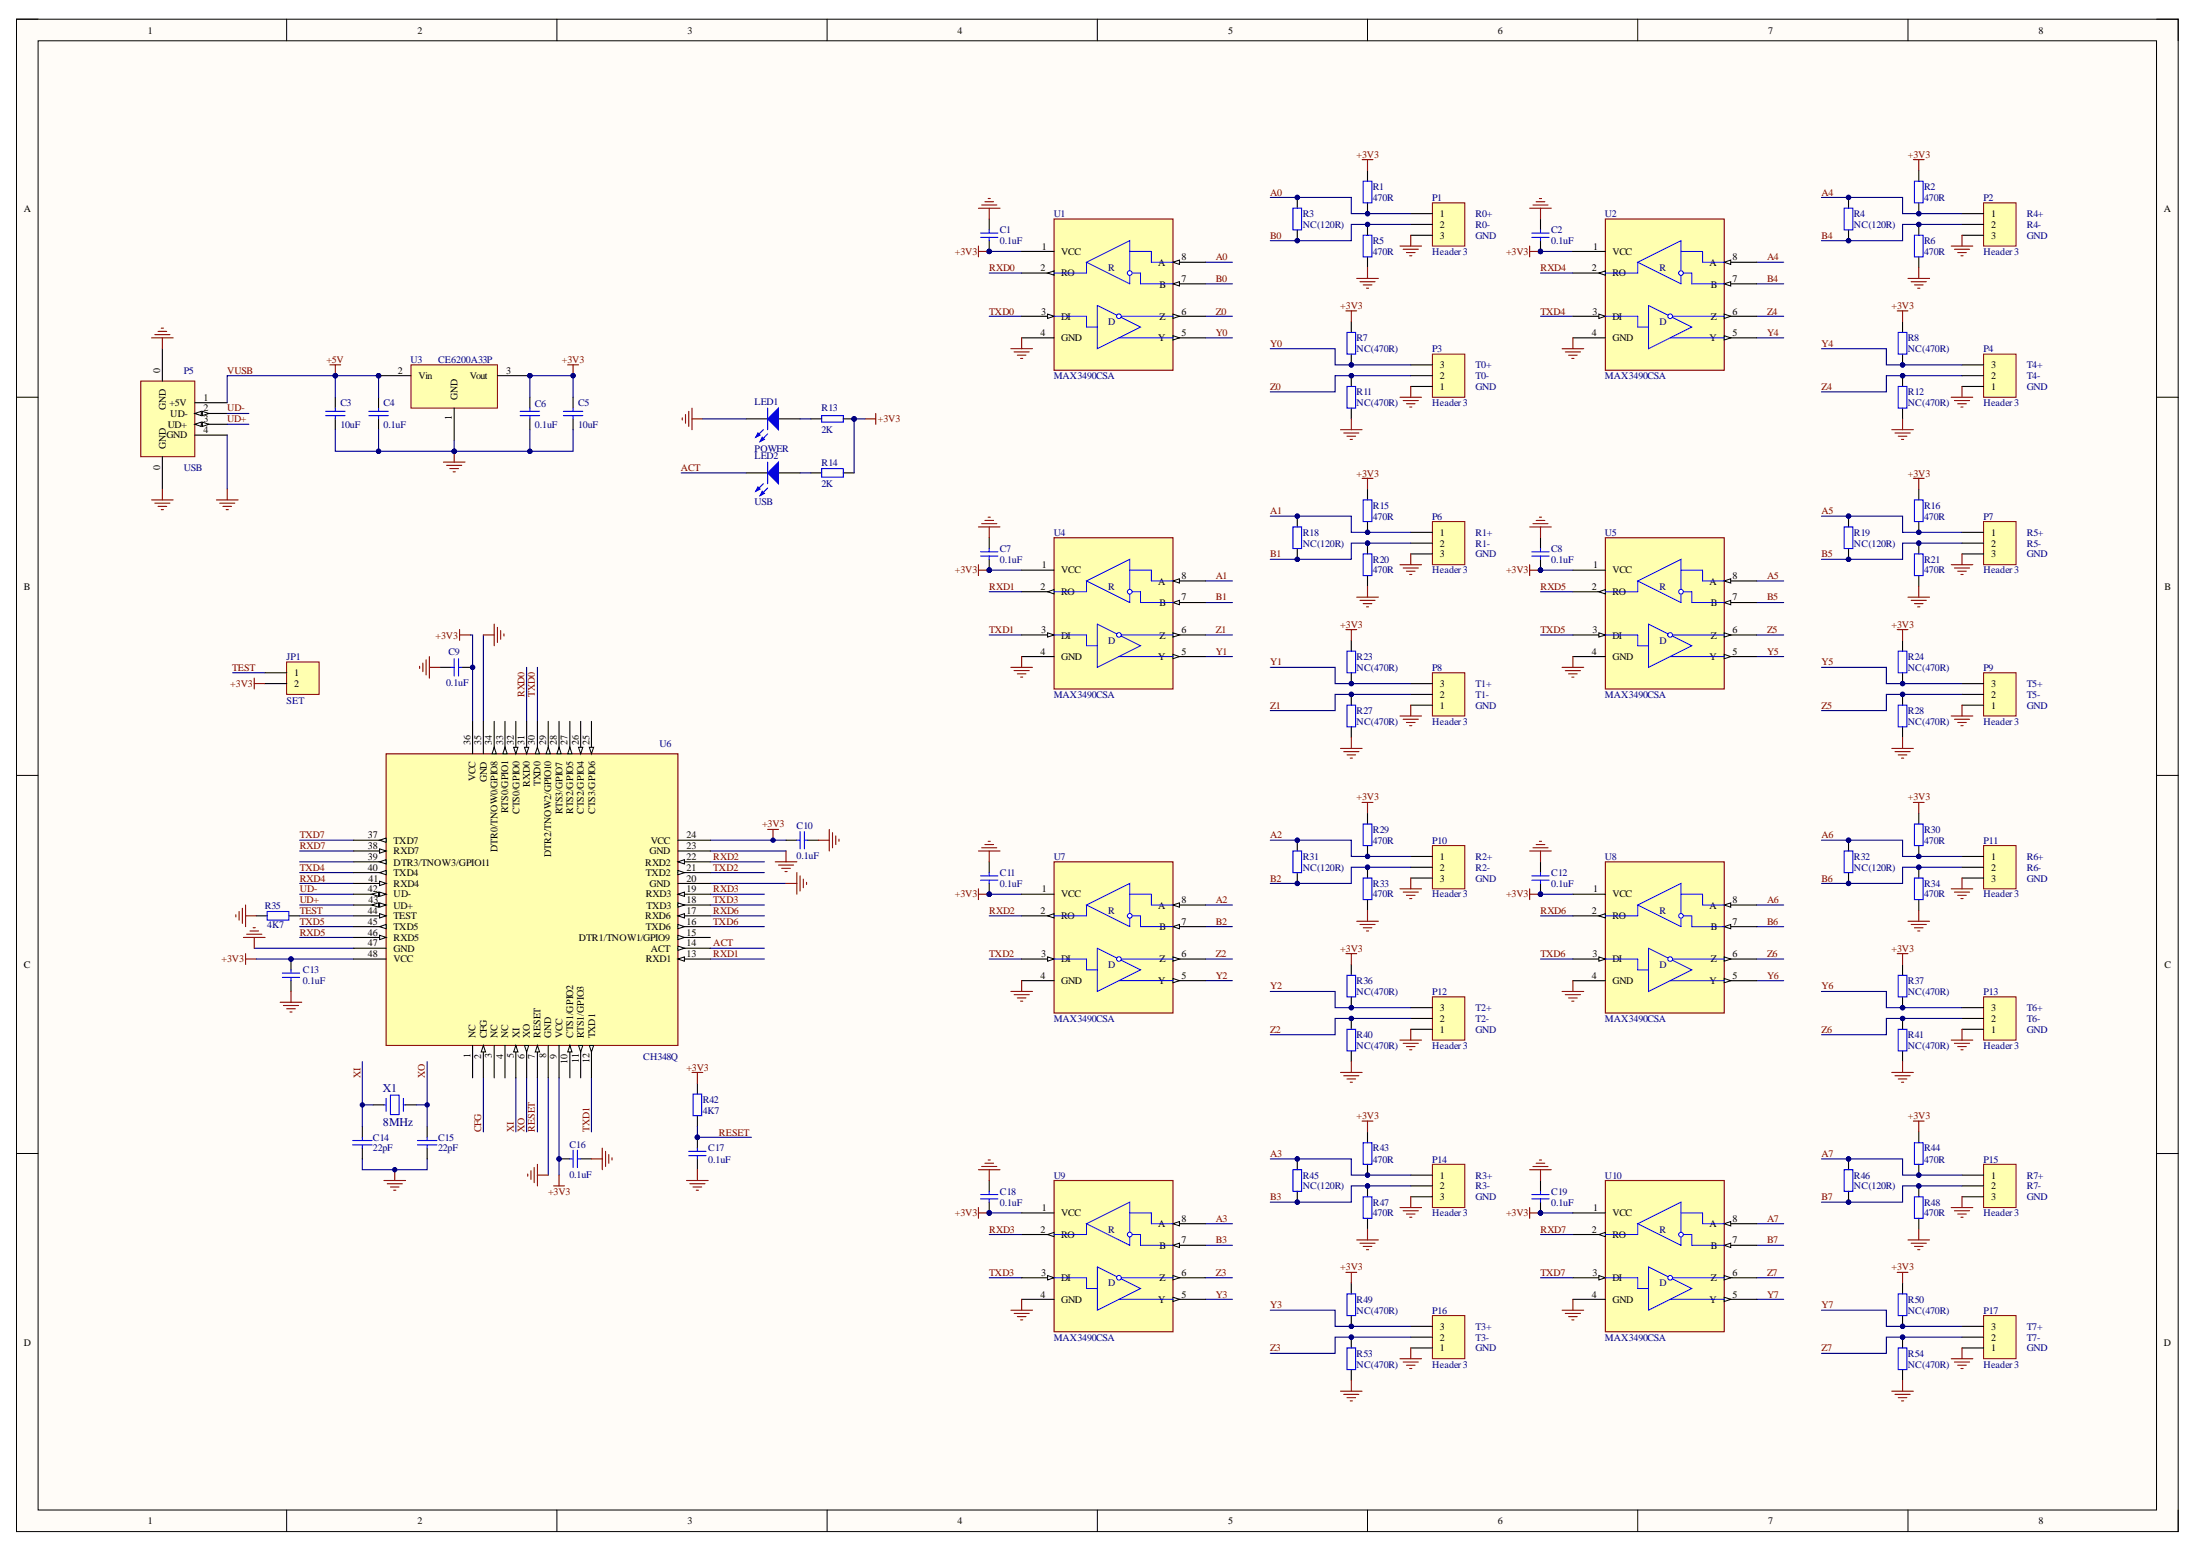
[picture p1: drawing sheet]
<svg xmlns="http://www.w3.org/2000/svg" width="297mm" height="210mm" viewBox="0 0 297 210" stroke-linecap="round" stroke-linejoin="round" font-family="sans-serif">
<defs><g id="words">
<g font-size="1.6" fill="#000080">
<text x="51.8" y="147.6">X1</text>
<text x="51.8" y="152.2">8MHz</text>
</g>
<g font-size="1.4">
<text x="20" y="4.6">1</text>
<text x="56.4" y="4.6">2</text>
<text x="93" y="4.6">3</text>
<text x="129.4" y="4.6">4</text>
<text x="166.1" y="4.6">5</text>
<text x="202.5" y="4.6">6</text>
<text x="239.1" y="4.6">7</text>
<text x="275.6" y="4.6">8</text>
<text x="3.2" y="28.7">A</text>
<text x="194.7" y="29.3">1</text>
<text x="269.2" y="29.3">1</text>
<text x="292.5" y="28.7">A</text>
<text x="140.9" y="33.7">1</text>
<text x="143.5" y="34.5">VCC</text>
<text x="156.6" y="35.9">A</text>
<text x="159.7" y="35.2">8</text>
<text x="194.7" y="30.8">2</text>
<text x="194.7" y="32.3">3</text>
<text x="215.4" y="33.7">1</text>
<text x="218" y="34.5">VCC</text>
<text x="231.1" y="35.9">A</text>
<text x="234.3" y="35.2">8</text>
<text x="269.2" y="30.8">2</text>
<text x="269.2" y="32.3">3</text>
<text x="140.7" y="36.7">2</text>
<text x="143.5" y="37.4">RO</text>
<text x="156.8" y="38.9">B</text>
<text x="159.7" y="38.1">7</text>
<text x="215.2" y="36.7">2</text>
<text x="218" y="37.4">RO</text>
<text x="231.3" y="38.9">B</text>
<text x="234.3" y="38.1">7</text>
<text x="140.7" y="45.4">4</text>
<text x="140.8" y="42.5">3</text>
<text x="143.5" y="43.2">DI</text>
<text x="143.5" y="46.1">GND</text>
<text x="156.6" y="46.1">Y</text>
<text x="156.8" y="43.2">Z</text>
<text x="159.7" y="45.4">5</text>
<text x="159.7" y="42.5">6</text>
<text x="215.2" y="45.4">4</text>
<text x="215.3" y="42.5">3</text>
<text x="218" y="43.2">DI</text>
<text x="218" y="46.1">GND</text>
<text x="231.1" y="46.1">Y</text>
<text x="231.3" y="43.2">Z</text>
<text x="234.3" y="45.4">5</text>
<text x="234.3" y="42.5">6</text>
<text x="21.7" y="50.4" transform="rotate(-90 21.7 50.4)">0</text>
<text x="53.8" y="50.5">2</text>
<text x="56.6" y="51.2">Vin</text>
<text x="63.5" y="51.2">Vout</text>
<text x="68.4" y="50.5">3</text>
<text x="194.7" y="52.7">1</text>
<text x="194.7" y="51.2">2</text>
<text x="194.7" y="49.8">3</text>
<text x="269.2" y="52.7">1</text>
<text x="269.2" y="51.2">2</text>
<text x="269.2" y="49.8">3</text>
<text x="22.4" y="55.4" transform="rotate(-90 22.4 55.4)">GND</text>
<text x="22.5" y="59.3">GND</text>
<text x="22.7" y="57.8">UD+</text>
<text x="22.9" y="54.9">+5V</text>
<text x="23" y="56.4">UD-</text>
<text x="27.5" y="54.2">1</text>
<text x="27.5" y="58.6">4</text>
<text x="27.5" y="57.1">3</text>
<text x="27.5" y="55.6">2</text>
<text x="61.1" y="56.8" transform="rotate(-90 61.1 56.8)">1</text>
<text x="61.8" y="54.1" transform="rotate(-90 61.8 54.1)">GND</text>
<text x="21.7" y="63.5" transform="rotate(-90 21.7 63.5)">0</text>
<text x="22.4" y="60.7" transform="rotate(-90 22.4 60.7)">GND</text>
<text x="140.9" y="76.8">1</text>
<text x="143.5" y="77.5">VCC</text>
<text x="194.7" y="72.4">1</text>
<text x="194.7" y="73.9">2</text>
<text x="194.7" y="75.3">3</text>
<text x="215.4" y="76.8">1</text>
<text x="218" y="77.5">VCC</text>
<text x="269.2" y="72.4">1</text>
<text x="269.2" y="73.9">2</text>
<text x="269.2" y="75.3">3</text>
<text x="3.2" y="79.7">B</text>
<text x="140.7" y="79.7">2</text>
<text x="143.5" y="80.5">RO</text>
<text x="156.6" y="79">A</text>
<text x="156.8" y="81.9">B</text>
<text x="159.7" y="81.1">7</text>
<text x="159.7" y="78.3">8</text>
<text x="215.2" y="79.7">2</text>
<text x="218" y="80.5">RO</text>
<text x="231.1" y="79">A</text>
<text x="231.3" y="81.9">B</text>
<text x="234.3" y="81.1">7</text>
<text x="234.3" y="78.3">8</text>
<text x="292.6" y="79.7">B</text>
<text x="140.7" y="88.5">4</text>
<text x="140.8" y="85.5">3</text>
<text x="143.5" y="86.3">DI</text>
<text x="143.5" y="89.2">GND</text>
<text x="156.6" y="89.2">Y</text>
<text x="156.8" y="86.3">Z</text>
<text x="159.7" y="88.5">5</text>
<text x="159.7" y="85.5">6</text>
<text x="215.2" y="88.5">4</text>
<text x="215.3" y="85.5">3</text>
<text x="218" y="86.3">DI</text>
<text x="218" y="89.2">GND</text>
<text x="231.1" y="89.2">Y</text>
<text x="231.3" y="86.3">Z</text>
<text x="234.3" y="88.5">5</text>
<text x="234.3" y="85.5">6</text>
<text x="39.8" y="91.4">1</text>
<text x="39.8" y="92.9">2</text>
<text x="194.7" y="95.8">1</text>
<text x="194.7" y="94.3">2</text>
<text x="194.7" y="92.9">3</text>
<text x="269.2" y="95.8">1</text>
<text x="269.2" y="94.3">2</text>
<text x="269.2" y="92.9">3</text>
<text x="63.6" y="100.7" transform="rotate(-90 63.6 100.7)">36</text>
<text x="65.1" y="100.7" transform="rotate(-90 65.1 100.7)">35</text>
<text x="66.5" y="100.7" transform="rotate(-90 66.5 100.7)">34</text>
<text x="68" y="100.7" transform="rotate(-90 68 100.7)">33</text>
<text x="69.5" y="100.7" transform="rotate(-90 69.5 100.7)">32</text>
<text x="70.9" y="100.7" transform="rotate(-90 70.9 100.7)">31</text>
<text x="72.3" y="100.7" transform="rotate(-90 72.3 100.7)">30</text>
<text x="73.9" y="100.7" transform="rotate(-90 73.9 100.7)">29</text>
<text x="75.3" y="100.7" transform="rotate(-90 75.3 100.7)">28</text>
<text x="76.7" y="100.7" transform="rotate(-90 76.7 100.7)">27</text>
<text x="78.3" y="100.7" transform="rotate(-90 78.3 100.7)">26</text>
<text x="79.7" y="100.7" transform="rotate(-90 79.7 100.7)">25</text>
<text x="64.3" y="105.6" transform="rotate(-90 64.3 105.6)">VCC</text>
<text x="65.8" y="105.7" transform="rotate(-90 65.8 105.7)">GND</text>
<text x="71.7" y="106.3" transform="rotate(-90 71.7 106.3)">RXD0</text>
<text x="73.1" y="106.3" transform="rotate(-90 73.1 106.3)">TXD0</text>
<text x="49.7" y="113.3">37</text>
<text x="68.7" y="109.9" transform="rotate(-90 68.7 109.9)">RTS0/GPIO1</text>
<text x="70.2" y="110.1" transform="rotate(-90 70.2 110.1)">CTS0/GPIO0</text>
<text x="76.1" y="110.1" transform="rotate(-90 76.1 110.1)">RTS3/GPIO7</text>
<text x="77.5" y="110" transform="rotate(-90 77.5 110)">RTS2/GPIO5</text>
<text x="78.9" y="110.1" transform="rotate(-90 78.9 110.1)">CTS2/GPIO4</text>
<text x="80.5" y="110.1" transform="rotate(-90 80.5 110.1)">CTS3/GPIO6</text>
<text x="92.8" y="113.3">24</text>
<text x="49.7" y="117.7">40</text>
<text x="49.7" y="114.8">38</text>
<text x="49.7" y="116.2">39</text>
<text x="49.8" y="119.2">41</text>
<text x="53.2" y="118.4">TXD4</text>
<text x="53.2" y="119.9">RXD4</text>
<text x="53.2" y="114">TXD7</text>
<text x="53.2" y="115.5">RXD7</text>
<text x="53.2" y="117">DTR3/TNOW3/GPIO11</text>
<text x="67.3" y="115.2" transform="rotate(-90 67.3 115.2)">DTR0/TNOW0/GPIO8</text>
<text x="74.5" y="115.9" transform="rotate(-90 74.5 115.9)">DTR2/TNOW2/GPIO10</text>
<text x="87.2" y="117">RXD2</text>
<text x="87.3" y="118.4">TXD2</text>
<text x="87.8" y="119.9">GND</text>
<text x="87.8" y="115.5">GND</text>
<text x="88" y="114">VCC</text>
<text x="92.8" y="119.2">20</text>
<text x="92.8" y="117.7">21</text>
<text x="92.8" y="116.2">22</text>
<text x="92.8" y="114.8">23</text>
<text x="194.7" y="116.2">1</text>
<text x="194.7" y="117.7">2</text>
<text x="194.7" y="119.2">3</text>
<text x="269.2" y="116.2">1</text>
<text x="269.2" y="117.7">2</text>
<text x="269.2" y="119.2">3</text>
<text x="49.7" y="123.5">44</text>
<text x="49.7" y="120.6">42</text>
<text x="49.7" y="125">45</text>
<text x="49.8" y="122.1">43</text>
<text x="53.2" y="124.3">TEST</text>
<text x="53.2" y="122.8">UD+</text>
<text x="53.2" y="121.3">UD-</text>
<text x="53.2" y="125.7">TXD5</text>
<text x="87.2" y="124.3">RXD6</text>
<text x="87.3" y="121.3">RXD3</text>
<text x="87.3" y="125.7">TXD6</text>
<text x="87.4" y="122.8">TXD3</text>
<text x="92.8" y="122.1">18</text>
<text x="92.8" y="120.6">19</text>
<text x="92.8" y="125">16</text>
<text x="92.8" y="123.5">17</text>
<text x="140.7" y="123.5">2</text>
<text x="140.9" y="120.6">1</text>
<text x="143.5" y="121.3">VCC</text>
<text x="143.5" y="124.3">RO</text>
<text x="156.6" y="122.8">A</text>
<text x="156.8" y="125.7">B</text>
<text x="159.7" y="125">7</text>
<text x="159.7" y="122.1">8</text>
<text x="215.2" y="123.5">2</text>
<text x="215.4" y="120.6">1</text>
<text x="218" y="121.3">VCC</text>
<text x="218" y="124.3">RO</text>
<text x="231.1" y="122.8">A</text>
<text x="231.3" y="125.7">B</text>
<text x="234.3" y="125">7</text>
<text x="234.3" y="122.1">8</text>
<text x="3.2" y="130.8">C</text>
<text x="49.7" y="127.9">47</text>
<text x="49.7" y="129.3">48</text>
<text x="49.7" y="126.5">46</text>
<text x="53.2" y="128.7">GND</text>
<text x="53.2" y="130.1">VCC</text>
<text x="53.2" y="127.2">RXD5</text>
<text x="78.3" y="127.2">DTR1/TNOW1/GPIO9</text>
<text x="87.3" y="130.1">RXD1</text>
<text x="88" y="128.7">ACT</text>
<text x="92.8" y="129.3">13</text>
<text x="92.8" y="127.9">14</text>
<text x="92.8" y="126.5">15</text>
<text x="140.8" y="129.3">3</text>
<text x="143.5" y="130.1">DI</text>
<text x="156.8" y="130.1">Z</text>
<text x="159.7" y="129.3">6</text>
<text x="215.3" y="129.3">3</text>
<text x="218" y="130.1">DI</text>
<text x="231.3" y="130.1">Z</text>
<text x="234.3" y="129.3">6</text>
<text x="292.6" y="130.8">C</text>
<text x="140.7" y="132.3">4</text>
<text x="143.5" y="133">GND</text>
<text x="156.6" y="133">Y</text>
<text x="159.7" y="132.3">5</text>
<text x="194.7" y="136.7">3</text>
<text x="215.2" y="132.3">4</text>
<text x="218" y="133">GND</text>
<text x="231.1" y="133">Y</text>
<text x="234.3" y="132.3">5</text>
<text x="269.2" y="136.7">3</text>
<text x="63.6" y="142.9" transform="rotate(-90 63.6 142.9)">1</text>
<text x="64.3" y="140.3" transform="rotate(-90 64.3 140.3)">NC</text>
<text x="65.1" y="143.1" transform="rotate(-90 65.1 143.1)">2</text>
<text x="65.8" y="140.3" transform="rotate(-90 65.8 140.3)">CFG</text>
<text x="66.5" y="143" transform="rotate(-90 66.5 143)">3</text>
<text x="67.3" y="140.3" transform="rotate(-90 67.3 140.3)">NC</text>
<text x="68" y="143.1" transform="rotate(-90 68 143.1)">4</text>
<text x="68.7" y="140.3" transform="rotate(-90 68.7 140.3)">NC</text>
<text x="69.5" y="143" transform="rotate(-90 69.5 143)">5</text>
<text x="70.2" y="140.3" transform="rotate(-90 70.2 140.3)">XI</text>
<text x="70.9" y="143.1" transform="rotate(-90 70.9 143.1)">6</text>
<text x="71.7" y="140.3" transform="rotate(-90 71.7 140.3)">XO</text>
<text x="72.3" y="143.1" transform="rotate(-90 72.3 143.1)">7</text>
<text x="73.1" y="140.3" transform="rotate(-90 73.1 140.3)">RESET</text>
<text x="73.9" y="143" transform="rotate(-90 73.9 143)">8</text>
<text x="74.5" y="140.3" transform="rotate(-90 74.5 140.3)">GND</text>
<text x="75.3" y="143.1" transform="rotate(-90 75.3 143.1)">9</text>
<text x="76.1" y="140.3" transform="rotate(-90 76.1 140.3)">VCC</text>
<text x="76.7" y="143.8" transform="rotate(-90 76.7 143.8)">10</text>
<text x="77.5" y="140.3" transform="rotate(-90 77.5 140.3)">CTS1/GPIO2</text>
<text x="78.3" y="143.6" transform="rotate(-90 78.3 143.6)">11</text>
<text x="78.9" y="140.3" transform="rotate(-90 78.9 140.3)">RTS1/GPIO3</text>
<text x="79.7" y="143.7" transform="rotate(-90 79.7 143.7)">12</text>
<text x="80.5" y="140.3" transform="rotate(-90 80.5 140.3)">TXD1</text>
<text x="194.7" y="139.6">1</text>
<text x="194.7" y="138.1">2</text>
<text x="269.2" y="139.6">1</text>
<text x="269.2" y="138.1">2</text>
<text x="194.7" y="159.3">1</text>
<text x="194.7" y="160.8">2</text>
<text x="269.2" y="159.3">1</text>
<text x="269.2" y="160.8">2</text>
<text x="140.7" y="166.6">2</text>
<text x="140.9" y="163.6">1</text>
<text x="143.5" y="164.4">VCC</text>
<text x="143.5" y="167.4">RO</text>
<text x="156.6" y="165.8">A</text>
<text x="159.7" y="165.2">8</text>
<text x="194.7" y="162.2">3</text>
<text x="215.2" y="166.6">2</text>
<text x="215.4" y="163.6">1</text>
<text x="218" y="164.4">VCC</text>
<text x="218" y="167.4">RO</text>
<text x="231.1" y="165.8">A</text>
<text x="234.3" y="165.2">8</text>
<text x="269.2" y="162.2">3</text>
<text x="140.8" y="172.4">3</text>
<text x="143.5" y="173.2">DI</text>
<text x="156.8" y="173.2">Z</text>
<text x="156.8" y="168.8">B</text>
<text x="159.7" y="172.4">6</text>
<text x="159.7" y="168">7</text>
<text x="215.3" y="172.4">3</text>
<text x="218" y="173.2">DI</text>
<text x="231.3" y="173.2">Z</text>
<text x="231.3" y="168.8">B</text>
<text x="234.3" y="172.4">6</text>
<text x="234.3" y="168">7</text>
<text x="140.7" y="175.4">4</text>
<text x="143.5" y="176.1">GND</text>
<text x="156.6" y="176.1">Y</text>
<text x="159.7" y="175.4">5</text>
<text x="194.7" y="179.7">3</text>
<text x="215.2" y="175.4">4</text>
<text x="218" y="176.1">GND</text>
<text x="231.1" y="176.1">Y</text>
<text x="234.3" y="175.4">5</text>
<text x="269.2" y="179.7">3</text>
<text x="3.2" y="181.9">D</text>
<text x="194.7" y="182.7">1</text>
<text x="194.7" y="181.2">2</text>
<text x="269.2" y="182.7">1</text>
<text x="269.2" y="181.2">2</text>
<text x="292.5" y="181.9">D</text>
<text x="20" y="206">1</text>
<text x="56.4" y="206">2</text>
<text x="93" y="206">3</text>
<text x="129.4" y="206">4</text>
<text x="166.1" y="206">5</text>
<text x="202.5" y="206">6</text>
<text x="239.1" y="206">7</text>
<text x="275.6" y="206">8</text>
</g>
<g font-size="1.4" fill="#800000">
<text x="183.4" y="21.3">+3V3</text>
<text x="257.9" y="21.3">+3V3</text>
<text x="171.7" y="26.5">A0</text>
<text x="246.3" y="26.5">A4</text>
<text x="129.1" y="34.5">+3V3</text>
<text x="164.4" y="35.2">A0</text>
<text x="171.7" y="32.3">B0</text>
<text x="203.6" y="34.5">+3V3</text>
<text x="238.9" y="35.2">A4</text>
<text x="246.3" y="32.3">B4</text>
<text x="133.7" y="36.7">RXD0</text>
<text x="164.4" y="38.1">B0</text>
<text x="181.2" y="41.8">+3V3</text>
<text x="208.3" y="36.7">RXD4</text>
<text x="238.9" y="38.1">B4</text>
<text x="255.7" y="41.8">+3V3</text>
<text x="133.7" y="42.5">TXD0</text>
<text x="164.4" y="45.4">Y0</text>
<text x="164.4" y="42.5">Z0</text>
<text x="171.7" y="46.9">Y0</text>
<text x="208.3" y="42.5">TXD4</text>
<text x="238.9" y="45.4">Y4</text>
<text x="238.9" y="42.5">Z4</text>
<text x="246.3" y="46.9">Y4</text>
<text x="30.7" y="50.5">VUSB</text>
<text x="44.2" y="49">+5V</text>
<text x="76" y="49">+3V3</text>
<text x="171.7" y="52.7">Z0</text>
<text x="246.3" y="52.7">Z4</text>
<text x="30.7" y="57.1">UD+</text>
<text x="30.7" y="55.6">UD-</text>
<text x="118.7" y="57.1">+3V3</text>
<text x="92" y="63.6">ACT</text>
<text x="183.4" y="64.4">+3V3</text>
<text x="257.9" y="64.4">+3V3</text>
<text x="171.7" y="69.5">A1</text>
<text x="246.3" y="69.5">A5</text>
<text x="129.1" y="77.5">+3V3</text>
<text x="171.7" y="75.3">B1</text>
<text x="203.6" y="77.5">+3V3</text>
<text x="246.3" y="75.3">B5</text>
<text x="133.7" y="79.7">RXD1</text>
<text x="164.4" y="78.3">A1</text>
<text x="164.4" y="81.1">B1</text>
<text x="208.3" y="79.7">RXD5</text>
<text x="238.9" y="78.3">A5</text>
<text x="238.9" y="81.1">B5</text>
<text x="58.9" y="86.3">+3V3</text>
<text x="133.7" y="85.5">TXD1</text>
<text x="164.4" y="88.5">Y1</text>
<text x="164.4" y="85.5">Z1</text>
<text x="171.7" y="89.9">Y1</text>
<text x="181.2" y="84.9">+3V3</text>
<text x="208.3" y="85.5">TXD5</text>
<text x="238.9" y="88.5">Y5</text>
<text x="238.9" y="85.5">Z5</text>
<text x="246.3" y="89.9">Y5</text>
<text x="255.7" y="84.9">+3V3</text>
<text x="31.1" y="92.9">+3V3</text>
<text x="31.4" y="90.7">TEST</text>
<text x="70.9" y="94.2" transform="rotate(-90 70.9 94.2)">RXD0</text>
<text x="72.3" y="94.2" transform="rotate(-90 72.3 94.2)">TXD0</text>
<text x="171.7" y="95.8">Z1</text>
<text x="246.3" y="95.8">Z5</text>
<text x="40.5" y="113.3">TXD7</text>
<text x="103" y="111.8">+3V3</text>
<text x="171.7" y="113.3">A2</text>
<text x="183.4" y="108.2">+3V3</text>
<text x="246.3" y="113.3">A6</text>
<text x="257.9" y="108.2">+3V3</text>
<text x="40.5" y="114.8">RXD7</text>
<text x="40.5" y="117.7">TXD4</text>
<text x="40.5" y="119.2">RXD4</text>
<text x="96.4" y="117.7">TXD2</text>
<text x="96.4" y="116.2">RXD2</text>
<text x="171.7" y="119.2">B2</text>
<text x="246.3" y="119.2">B6</text>
<text x="40.5" y="125">TXD5</text>
<text x="40.5" y="120.6">UD-</text>
<text x="40.5" y="122.1">UD+</text>
<text x="40.5" y="123.5">TEST</text>
<text x="96.4" y="125">TXD6</text>
<text x="96.4" y="123.5">RXD6</text>
<text x="96.4" y="122.1">TXD3</text>
<text x="96.4" y="120.6">RXD3</text>
<text x="129.1" y="121.3">+3V3</text>
<text x="133.7" y="123.5">RXD2</text>
<text x="164.4" y="122.1">A2</text>
<text x="164.4" y="125">B2</text>
<text x="203.6" y="121.3">+3V3</text>
<text x="208.3" y="123.5">RXD6</text>
<text x="238.9" y="122.1">A6</text>
<text x="238.9" y="125">B6</text>
<text x="29.9" y="130.1">+3V3</text>
<text x="40.5" y="126.5">RXD5</text>
<text x="96.4" y="129.3">RXD1</text>
<text x="96.4" y="127.9">ACT</text>
<text x="133.7" y="129.3">TXD2</text>
<text x="164.4" y="129.3">Z2</text>
<text x="181.2" y="128.7">+3V3</text>
<text x="208.3" y="129.3">TXD6</text>
<text x="238.9" y="129.3">Z6</text>
<text x="255.7" y="128.7">+3V3</text>
<text x="164.4" y="132.3">Y2</text>
<text x="171.7" y="133.7">Y2</text>
<text x="238.9" y="132.3">Y6</text>
<text x="246.3" y="133.7">Y6</text>
<text x="171.7" y="139.6">Z2</text>
<text x="246.3" y="139.6">Z6</text>
<text x="48.7" y="145.7" transform="rotate(-90 48.7 145.7)">XI</text>
<text x="57.4" y="145.7" transform="rotate(-90 57.4 145.7)">XO</text>
<text x="92.8" y="144.7">+3V3</text>
<text x="65.1" y="153" transform="rotate(-90 65.1 153)">CFG</text>
<text x="69.5" y="153" transform="rotate(-90 69.5 153)">XI</text>
<text x="70.9" y="153" transform="rotate(-90 70.9 153)">XO</text>
<text x="72.3" y="153" transform="rotate(-90 72.3 153)">RESET</text>
<text x="79.7" y="153" transform="rotate(-90 79.7 153)">TXD1</text>
<text x="97.2" y="153.5">RESET</text>
<text x="183.4" y="151.3">+3V3</text>
<text x="257.9" y="151.3">+3V3</text>
<text x="74.1" y="161.5">+3V3</text>
<text x="171.7" y="156.4">A3</text>
<text x="246.3" y="156.4">A7</text>
<text x="129.1" y="164.4">+3V3</text>
<text x="133.7" y="166.6">RXD3</text>
<text x="164.4" y="165.2">A3</text>
<text x="171.7" y="162.2">B3</text>
<text x="203.6" y="164.4">+3V3</text>
<text x="208.3" y="166.6">RXD7</text>
<text x="238.9" y="165.2">A7</text>
<text x="246.3" y="162.2">B7</text>
<text x="133.7" y="172.4">TXD3</text>
<text x="164.4" y="168">B3</text>
<text x="164.4" y="172.4">Z3</text>
<text x="181.2" y="171.7">+3V3</text>
<text x="208.3" y="172.4">TXD7</text>
<text x="238.9" y="168">B7</text>
<text x="238.9" y="172.4">Z7</text>
<text x="255.7" y="171.7">+3V3</text>
<text x="164.4" y="175.4">Y3</text>
<text x="171.7" y="176.8">Y3</text>
<text x="238.9" y="175.4">Y7</text>
<text x="246.3" y="176.8">Y7</text>
<text x="171.7" y="182.7">Z3</text>
<text x="246.3" y="182.7">Z7</text>
</g>
<g font-size="1.4" fill="#000080">
<text x="142.5" y="29.3">U1</text>
<text x="176.1" y="29.3">R3</text>
<text x="185.6" y="25.7">R1</text>
<text x="185.6" y="27.1">470R</text>
<text x="193.6" y="27.1">P1</text>
<text x="199.5" y="29.3">R0+</text>
<text x="217" y="29.3">U2</text>
<text x="250.7" y="29.3">R4</text>
<text x="260.1" y="25.7">R2</text>
<text x="260.1" y="27.1">470R</text>
<text x="268.2" y="27.1">P2</text>
<text x="274" y="29.3">R4+</text>
<text x="135.2" y="31.5">C1</text>
<text x="135.2" y="33">0.1uF</text>
<text x="176.1" y="30.8">NC(120R)</text>
<text x="185.6" y="33">R5</text>
<text x="185.6" y="34.5">470R</text>
<text x="193.6" y="34.5">Header3</text>
<text x="199.5" y="32.3">GND</text>
<text x="199.5" y="30.8">R0-</text>
<text x="209.7" y="31.5">C2</text>
<text x="209.7" y="33">0.1uF</text>
<text x="250.7" y="30.8">NC(120R)</text>
<text x="260.1" y="33">R6</text>
<text x="260.1" y="34.5">470R</text>
<text x="268.2" y="34.5">Header3</text>
<text x="274" y="30.8">R4-</text>
<text x="274" y="32.3">GND</text>
<text x="149.8" y="36.7">R</text>
<text x="224.4" y="36.7">R</text>
<text x="149.8" y="44">D</text>
<text x="183.4" y="46.1">R7</text>
<text x="183.4" y="47.6">NC(470R)</text>
<text x="193.6" y="47.6">P3</text>
<text x="224.4" y="44">D</text>
<text x="257.9" y="46.1">R8</text>
<text x="257.9" y="47.6">NC(470R)</text>
<text x="268.2" y="47.6">P4</text>
<text x="24.9" y="50.5">P5</text>
<text x="55.5" y="49">U3</text>
<text x="59.2" y="49">CE6200A33P</text>
<text x="142.5" y="51.2">MAX3490CSA</text>
<text x="183.4" y="53.4">R11</text>
<text x="199.5" y="49.8">T0+</text>
<text x="199.5" y="51.2">T0-</text>
<text x="199.5" y="52.7">GND</text>
<text x="217" y="51.2">MAX3490CSA</text>
<text x="257.9" y="53.4">R12</text>
<text x="274" y="49.8">T4+</text>
<text x="274" y="51.2">T4-</text>
<text x="274" y="52.7">GND</text>
<text x="46" y="54.9">C3</text>
<text x="46" y="57.8">10uF</text>
<text x="51.9" y="54.9">C4</text>
<text x="51.9" y="57.8">0.1uF</text>
<text x="72.3" y="55">C6</text>
<text x="72.3" y="57.8">0.1uF</text>
<text x="78.2" y="54.9">C5</text>
<text x="78.2" y="57.8">10uF</text>
<text x="102" y="54.8">LED1</text>
<text x="111.1" y="55.6">R13</text>
<text x="111.1" y="58.6">2K</text>
<text x="183.4" y="54.9">NC(470R)</text>
<text x="193.6" y="54.9">Header3</text>
<text x="257.9" y="54.9">NC(470R)</text>
<text x="268.2" y="54.9">Header3</text>
<text x="24.9" y="63.6">USB</text>
<text x="102" y="62">LED2</text>
<text x="102" y="61">POWER</text>
<text x="111.1" y="63">R14</text>
<text x="111.1" y="65.8">2K</text>
<text x="102" y="68.3">USB</text>
<text x="185.6" y="68.8">R15</text>
<text x="185.6" y="70.2">470R</text>
<text x="193.6" y="70.2">P6</text>
<text x="260.1" y="68.8">R16</text>
<text x="260.1" y="70.2">470R</text>
<text x="268.2" y="70.2">P7</text>
<text x="135.2" y="74.6">C7</text>
<text x="135.2" y="76.1">0.1uF</text>
<text x="142.5" y="72.4">U4</text>
<text x="176.1" y="72.4">R18</text>
<text x="176.1" y="73.9">NC(120R)</text>
<text x="185.6" y="76.1">R20</text>
<text x="185.6" y="77.5">470R</text>
<text x="193.6" y="77.5">Header3</text>
<text x="199.5" y="72.4">R1+</text>
<text x="199.5" y="73.9">R1-</text>
<text x="199.5" y="75.3">GND</text>
<text x="209.7" y="74.6">C8</text>
<text x="209.7" y="76.1">0.1uF</text>
<text x="217" y="72.4">U5</text>
<text x="250.7" y="72.4">R19</text>
<text x="250.7" y="73.9">NC(120R)</text>
<text x="260.1" y="76.1">R21</text>
<text x="260.1" y="77.5">470R</text>
<text x="268.2" y="77.5">Header3</text>
<text x="274" y="72.4">R5+</text>
<text x="274" y="73.9">R5-</text>
<text x="274" y="75.3">GND</text>
<text x="149.8" y="79.7">R</text>
<text x="224.4" y="79.7">R</text>
<text x="38.7" y="89.2">JP1</text>
<text x="60.7" y="88.5">C9</text>
<text x="149.8" y="87.1">D</text>
<text x="183.4" y="89.2">R23</text>
<text x="224.4" y="87.1">D</text>
<text x="257.9" y="89.2">R24</text>
<text x="38.7" y="95.1">SET</text>
<text x="60.3" y="92.7">0.1uF</text>
<text x="142.5" y="94.3">MAX3490CSA</text>
<text x="183.4" y="90.7">NC(470R)</text>
<text x="193.6" y="90.7">P8</text>
<text x="199.5" y="92.9">T1+</text>
<text x="199.5" y="94.3">T1-</text>
<text x="199.5" y="95.8">GND</text>
<text x="217" y="94.3">MAX3490CSA</text>
<text x="257.9" y="90.7">NC(470R)</text>
<text x="268.2" y="90.7">P9</text>
<text x="274" y="92.9">T5+</text>
<text x="274" y="94.3">T5-</text>
<text x="274" y="95.8">GND</text>
<text x="89.2" y="100.9">U6</text>
<text x="183.4" y="96.5">R27</text>
<text x="183.4" y="98">NC(470R)</text>
<text x="193.6" y="98">Header3</text>
<text x="257.9" y="96.5">R28</text>
<text x="257.9" y="98">NC(470R)</text>
<text x="268.2" y="98">Header3</text>
<text x="107.7" y="112">C10</text>
<text x="185.6" y="112.6">R29</text>
<text x="260.1" y="112.6">R30</text>
<text x="107.7" y="116.1">0.1uF</text>
<text x="135.2" y="118.4">C11</text>
<text x="135.2" y="119.9">0.1uF</text>
<text x="142.5" y="116.2">U7</text>
<text x="176.1" y="116.2">R31</text>
<text x="176.1" y="117.7">NC(120R)</text>
<text x="185.6" y="114">470R</text>
<text x="185.6" y="119.9">R33</text>
<text x="193.6" y="114">P10</text>
<text x="199.5" y="116.2">R2+</text>
<text x="199.5" y="117.7">R2-</text>
<text x="199.5" y="119.2">GND</text>
<text x="209.7" y="118.4">C12</text>
<text x="209.7" y="119.9">0.1uF</text>
<text x="217" y="116.2">U8</text>
<text x="250.7" y="116.2">R32</text>
<text x="250.7" y="117.7">NC(120R)</text>
<text x="260.1" y="114">470R</text>
<text x="260.1" y="119.9">R34</text>
<text x="268.2" y="114">P11</text>
<text x="274" y="116.2">R6+</text>
<text x="274" y="117.7">R6-</text>
<text x="274" y="119.2">GND</text>
<text x="35.8" y="122.8">R35</text>
<text x="36.1" y="125.4">4K7</text>
<text x="149.8" y="123.5">R</text>
<text x="185.6" y="121.3">470R</text>
<text x="193.6" y="121.3">Header3</text>
<text x="224.4" y="123.5">R</text>
<text x="260.1" y="121.3">470R</text>
<text x="268.2" y="121.3">Header3</text>
<text x="40.9" y="131.5">C13</text>
<text x="149.8" y="130.8">D</text>
<text x="224.4" y="130.8">D</text>
<text x="40.9" y="133">0.1uF</text>
<text x="183.4" y="133">R36</text>
<text x="183.4" y="134.5">NC(470R)</text>
<text x="193.6" y="134.5">P12</text>
<text x="199.5" y="136.7">T2+</text>
<text x="257.9" y="133">R37</text>
<text x="257.9" y="134.5">NC(470R)</text>
<text x="268.2" y="134.5">P13</text>
<text x="274" y="136.7">T6+</text>
<text x="87" y="143.3">CH348Q</text>
<text x="142.5" y="138.1">MAX3490CSA</text>
<text x="183.4" y="140.3">R40</text>
<text x="183.4" y="141.8">NC(470R)</text>
<text x="193.6" y="141.8">Header3</text>
<text x="199.5" y="138.1">T2-</text>
<text x="199.5" y="139.6">GND</text>
<text x="217" y="138.1">MAX3490CSA</text>
<text x="257.9" y="140.3">R41</text>
<text x="257.9" y="141.8">NC(470R)</text>
<text x="268.2" y="141.8">Header3</text>
<text x="274" y="138.1">T6-</text>
<text x="274" y="139.6">GND</text>
<text x="95" y="149.1">R42</text>
<text x="50.4" y="154.2">C14</text>
<text x="50.4" y="155.6">22pF</text>
<text x="59.2" y="154.2">C15</text>
<text x="59.2" y="155.6">22pF</text>
<text x="77" y="155.1">C16</text>
<text x="95" y="150.5">4K7</text>
<text x="95.8" y="155.6">C17</text>
<text x="185.6" y="155.6">R43</text>
<text x="260.1" y="155.6">R44</text>
<text x="77" y="159.2">0.1uF</text>
<text x="95.8" y="157.1">0.1uF</text>
<text x="135.2" y="161.5">C18</text>
<text x="142.5" y="159.3">U9</text>
<text x="176.1" y="159.3">R45</text>
<text x="176.1" y="160.8">NC(120R)</text>
<text x="185.6" y="157.1">470R</text>
<text x="193.6" y="157.1">P14</text>
<text x="199.5" y="159.3">R3+</text>
<text x="199.5" y="160.8">R3-</text>
<text x="209.7" y="161.5">C19</text>
<text x="217" y="159.3">U10</text>
<text x="250.7" y="159.3">R46</text>
<text x="250.7" y="160.8">NC(120R)</text>
<text x="260.1" y="157.1">470R</text>
<text x="268.2" y="157.1">P15</text>
<text x="274" y="159.3">R7+</text>
<text x="274" y="160.8">R7-</text>
<text x="135.2" y="163">0.1uF</text>
<text x="149.8" y="166.6">R</text>
<text x="185.6" y="163">R47</text>
<text x="185.6" y="164.4">470R</text>
<text x="193.6" y="164.4">Header3</text>
<text x="199.5" y="162.2">GND</text>
<text x="209.7" y="163">0.1uF</text>
<text x="224.4" y="166.6">R</text>
<text x="260.1" y="163">R48</text>
<text x="260.1" y="164.4">470R</text>
<text x="268.2" y="164.4">Header3</text>
<text x="274" y="162.2">GND</text>
<text x="149.8" y="173.9">D</text>
<text x="224.4" y="173.9">D</text>
<text x="183.4" y="176.1">R49</text>
<text x="183.4" y="177.6">NC(470R)</text>
<text x="193.6" y="177.6">P16</text>
<text x="199.5" y="179.7">T3+</text>
<text x="257.9" y="176.1">R50</text>
<text x="257.9" y="177.6">NC(470R)</text>
<text x="268.2" y="177.6">P17</text>
<text x="274" y="179.7">T7+</text>
<text x="142.5" y="181.2">MAX3490CSA</text>
<text x="183.4" y="183.4">R53</text>
<text x="183.4" y="184.9">NC(470R)</text>
<text x="193.6" y="184.9">Header3</text>
<text x="199.5" y="181.2">T3-</text>
<text x="199.5" y="182.7">GND</text>
<text x="217" y="181.2">MAX3490CSA</text>
<text x="257.9" y="183.4">R54</text>
<text x="257.9" y="184.9">NC(470R)</text>
<text x="268.2" y="184.9">Header3</text>
<text x="274" y="181.2">T7-</text>
<text x="274" y="182.7">GND</text>
</g>
</g></defs>
<path d="M2.2 2.6h292.3v204.4h-292.3z" fill-rule="evenodd" fill="#fffcf8"/>
<path d="M2.2 2.6h292.3v204.4h-292.3z" fill="none" stroke="#000" stroke-width=".14"/>
<path d="M5.1 5.5h286.5v198.6h-286.5z" fill-rule="evenodd" fill="#fffcf8"/>
<g fill="none" stroke="#000" stroke-width=".14">
<path d="M2.2 2.6h2.9M5.1 5.5h286.5v198.6h-286.5zM38.8 2.6v2.9M75.3 2.6v2.9M111.8 2.6v2.9M148.4 2.6v2.9M184.9 2.6v2.9M221.4 2.6v2.9M258 2.6v2.9M291.6 2.6h2.9v2.9M2.2 53.7h2.9M291.6 53.7h2.9"/>
<path d="M2.2 104.8h2.9M291.6 104.8h2.9M2.2 155.9h2.9M291.6 155.9h2.9M38.8 204.1v2.9M75.3 204.1v2.9M111.8 204.1v2.9M148.4 204.1v2.9M184.9 204.1v2.9M221.4 204.1v2.9M258 204.1v2.9M294.5 204.1v2.9"/>
</g>
<path d="M31.4 90.9h4.4" fill="none" stroke="#000080" stroke-width=".15"/>
<path d="M76.8 49.3h1.4M77.5 49.3v1.5" fill="none" stroke="#800000" stroke-width=".15"/>
<circle cx="77.5" cy="50.8" r=".29" fill="#000080"/>
<circle cx="77.5" cy="50.8" r=".29" fill="none" stroke="#000080" stroke-width=".14"/>
<path d="M44.6 49.3h1.5M45.3 49.3v1.5" fill="none" stroke="#800000" stroke-width=".15"/>
<circle cx="45.3" cy="50.8" r=".29" fill="#000080"/>
<circle cx="45.3" cy="50.8" r=".29" fill="none" stroke="#000080" stroke-width=".14"/>
<path d="M59.9 62.5h3M60.4 62.9h2M60.8 63.3h1.2M61.3 63.8h.3M61.4 61v1.5" fill="none" stroke="#800000" stroke-width=".15"/>
<circle cx="61.4" cy="61" r=".29" fill="#000080"/>
<circle cx="61.4" cy="61" r=".29" fill="none" stroke="#000080" stroke-width=".14"/>
<path d="M71.6 53.7v1.5M71.6 56.6v1.5" fill="none" stroke="#000" stroke-width=".15"/>
<path d="M70.3 56.2h2.7M70.3 55.6h2.7M71.6 55.2v.4M71.6 56.2v.4" fill="none" stroke="#00f" stroke-width=".15"/>
<path d="M71.6 58.1v2.9" fill="none" stroke="#000080" stroke-width=".15"/>
<circle cx="71.6" cy="61" r=".29" fill="#000080"/>
<circle cx="71.6" cy="61" r=".29" fill="none" stroke="#000080" stroke-width=".14"/>
<path d="M51.2 53.7v1.5M51.2 56.6v1.5" fill="none" stroke="#000" stroke-width=".15"/>
<path d="M49.9 56.2h2.6M49.9 55.6h2.6M51.2 55.2v.4M51.2 56.2v.4" fill="none" stroke="#00f" stroke-width=".15"/>
<path d="M51.2 58.1v2.9" fill="none" stroke="#000080" stroke-width=".15"/>
<circle cx="51.2" cy="61" r=".29" fill="#000080"/>
<circle cx="51.2" cy="61" r=".29" fill="none" stroke="#000080" stroke-width=".14"/>
<path d="M92.2 56.5v.3M92.7 56v1.2M93.1 55.6v2M93.6 55.2v2.9M93.6 56.6h1.4M116.9 56.6h1.5M118.4 55.9v1.4M34.4 91.7v1.4M34.4 92.4h1.4" fill="none" stroke="#800000" stroke-width=".15"/>
<path d="M45.3 53.7v1.5M45.3 56.6v1.5M77.5 53.7v1.5M77.5 56.6v1.5M109.6 63.9h1.5M114 63.9h1.5" fill="none" stroke="#000" stroke-width=".15"/>
<path d="M44 56.2h2.7M44 55.6h2.7M45.3 55.2v.4M45.3 56.2v.4M76.2 56.2h2.6M76.2 55.6h2.6M77.5 55.2v.4M77.5 56.2v.4M111.1 63.3h2.9v1.2h-2.9z" fill="none" stroke="#00f" stroke-width=".15"/>
<path d="M45.3 58.1v2.9h32.2v-2.9M108.2 56.6h1.4M108.2 63.9h1.4" fill="none" stroke="#000080" stroke-width=".15"/>
<circle cx="51.2" cy="61" r=".29" fill="#000080"/>
<circle cx="51.2" cy="61" r=".29" fill="none" stroke="#000080" stroke-width=".14"/>
<circle cx="61.4" cy="61" r=".29" fill="#000080"/>
<circle cx="61.4" cy="61" r=".29" fill="none" stroke="#000080" stroke-width=".14"/>
<circle cx="71.6" cy="61" r=".29" fill="#000080"/>
<circle cx="71.6" cy="61" r=".29" fill="none" stroke="#000080" stroke-width=".14"/>
<path d="M45.3 53.7v-2.9h5.9v2.9" fill="none" stroke="#000080" stroke-width=".15"/>
<circle cx="45.3" cy="50.8" r=".29" fill="#000080"/>
<circle cx="45.3" cy="50.8" r=".29" fill="none" stroke="#000080" stroke-width=".14"/>
<circle cx="51.2" cy="50.8" r=".29" fill="#000080"/>
<circle cx="51.2" cy="50.8" r=".29" fill="none" stroke="#000080" stroke-width=".14"/>
<path d="M71.6 53.7v-2.9h5.9v2.9" fill="none" stroke="#000080" stroke-width=".15"/>
<circle cx="71.6" cy="50.8" r=".29" fill="#000080"/>
<circle cx="71.6" cy="50.8" r=".29" fill="none" stroke="#000080" stroke-width=".14"/>
<circle cx="77.5" cy="50.8" r=".29" fill="#000080"/>
<circle cx="77.5" cy="50.8" r=".29" fill="none" stroke="#000080" stroke-width=".14"/>
<path d="M116.9 56.6h-1.4v7.3" fill="none" stroke="#000080" stroke-width=".15"/>
<circle cx="115.5" cy="56.6" r=".29" fill="#000080"/>
<circle cx="115.5" cy="56.6" r=".29" fill="none" stroke="#000080" stroke-width=".14"/>
<path d="M38.8 89.5h4.3v4.4h-4.3z" fill-rule="evenodd" fill="#ffffb0"/>
<path d="M38.8 89.5h4.3v4.4h-4.3z" fill="none" stroke="#800000" stroke-width=".14"/>
<path d="M100.9 63.9h2.9M105.3 63.9h2.9M35.8 90.9h3M35.8 92.4h3" fill="none" stroke="#000" stroke-width=".15"/>
<path d="M103.8 63.9l1.5-1.4v2.9z" fill="#00f"/>
<path d="M103.2 65.4l-1 1M103.8 63.9l1.5-1.4v2.9zM103.8 66l-1 1" fill="none" stroke="#00f" stroke-width=".15"/>
<path d="M102.5 65.8l.3 .3-.6 .3z" fill="#00f"/>
<path d="M102.5 65.8l.3 .3-.6 .3z" fill="none" stroke="#00f" stroke-width=".15"/>
<path d="M103.1 66.4l.2 .3-.5 .3z" fill="#00f"/>
<path d="M103.1 66.4l.2 .3-.5 .3zM103.8 62.5v2.9" fill="none" stroke="#00f" stroke-width=".15"/>
<path d="M92.1 63.9h8.8" fill="none" stroke="#000080" stroke-width=".15"/>
<path d="M100.9 56.6h2.9M105.3 56.6h2.9" fill="none" stroke="#000" stroke-width=".15"/>
<path d="M103.8 56.6l1.5-1.4v2.9z" fill="#00f"/>
<path d="M103.2 58.1l-1 1M103.8 56.6l1.5-1.4v2.9zM103.8 58.7l-1 1" fill="none" stroke="#00f" stroke-width=".15"/>
<path d="M102.5 58.5l.3 .3-.6 .3z" fill="#00f"/>
<path d="M102.5 58.5l.3 .3-.6 .3z" fill="none" stroke="#00f" stroke-width=".15"/>
<path d="M103.1 59.1l.2 .3-.5 .3z" fill="#00f"/>
<path d="M103.1 59.1l.2 .3-.5 .3zM103.8 55.2v2.9" fill="none" stroke="#00f" stroke-width=".15"/>
<path d="M95 56.6h5.9" fill="none" stroke="#000080" stroke-width=".15"/>
<circle cx="115.5" cy="56.6" r=".29" fill="#000080"/>
<circle cx="115.5" cy="56.6" r=".29" fill="none" stroke="#000080" stroke-width=".14"/>
<path d="M111.1 56.2h2.9v.9h-2.9z" fill="none" stroke="#00f" stroke-width=".15"/>
<path d="M114 56.6h1.5" fill="none" stroke="#000" stroke-width=".15"/>
<circle cx="115.5" cy="56.6" r=".29" fill="#000080"/>
<circle cx="115.5" cy="56.6" r=".29" fill="none" stroke="#000080" stroke-width=".14"/>
<path d="M109.6 56.6h1.5" fill="none" stroke="#000" stroke-width=".15"/>
<path d="M19 51.5h7.3v10.2h-7.3z" fill-rule="evenodd" fill="#ffffb0"/>
<path d="M19 51.5h7.3v10.2h-7.3z" fill="none" stroke="#800000" stroke-width=".14"/>
<path d="M26.3 54.4h4.4M26.3 58.8h4.4M26.3 57.3h4.4M22 61.7v4.4" fill="none" stroke="#000" stroke-width=".15"/>
<path d="M26.3 57.3l.9-.2v.5z" fill="#f8fcff"/>
<path d="M26.3 57.3l.9-.2v.5z" fill="none" stroke="#000" stroke-width=".14"/>
<path d="M27.4 57.1l.8 .2-.8 .3z" fill="#f8fcff"/>
<path d="M27.4 57.1l.8 .2-.8 .3z" fill="none" stroke="#000" stroke-width=".14"/>
<path d="M26.3 55.9h4.4" fill="none" stroke="#000" stroke-width=".15"/>
<path d="M26.3 55.9l.9-.3v.6z" fill="#f8fcff"/>
<path d="M26.3 55.9l.9-.3v.6z" fill="none" stroke="#000" stroke-width=".14"/>
<path d="M27.4 55.6l.8 .3-.8 .3z" fill="#f8fcff"/>
<path d="M27.4 55.6l.8 .3-.8 .3z" fill="none" stroke="#000" stroke-width=".14"/>
<path d="M22 47.1v4.4" fill="none" stroke="#000" stroke-width=".15"/>
<path d="M30.7 55.9h2.9M30.7 57.3h2.9M30.7 58.8v7.3M45.3 50.8h-14.6v3.6" fill="none" stroke="#000080" stroke-width=".15"/>
<g fill="none" stroke="#800000" stroke-width=".15">
<path d="M20.5 45.7h2.9M20.9 45.2h2.1M21.4 44.8h1.1M21.8 44.4h.3M22 45.7v1.4M20.5 67.6h2.9M20.9 68h2.1M21.4 68.4h1.1M21.8 68.9h.3M22 66.1v1.5M29.3 67.6h2.9M29.7 68h2"/>
<path d="M30.1 68.4h1.2M30.6 68.9h.3M30.7 66.1v1.5"/>
</g>
<circle cx="45.3" cy="50.8" r=".29" fill="#000080"/>
<circle cx="45.3" cy="50.8" r=".29" fill="none" stroke="#000080" stroke-width=".14"/>
<circle cx="133.7" cy="34" r=".29" fill="#000080"/>
<circle cx="133.7" cy="34" r=".29" fill="none" stroke="#000080" stroke-width=".14"/>
<path d="M133.7 29.6v1.5M133.7 32.5v1.5" fill="none" stroke="#000" stroke-width=".15"/>
<circle cx="133.7" cy="34" r=".29" fill="#000080"/>
<circle cx="133.7" cy="34" r=".29" fill="none" stroke="#000080" stroke-width=".14"/>
<path d="M132.6 32.1h2.3M132.6 31.5h2.3M133.7 31.1v.4M133.7 32.1v.4" fill="none" stroke="#00f" stroke-width=".15"/>
<circle cx="184.9" cy="28.9" r=".29" fill="#000080"/>
<circle cx="184.9" cy="28.9" r=".29" fill="none" stroke="#000080" stroke-width=".14"/>
<path d="M184.9 27.4v1.5" fill="none" stroke="#000" stroke-width=".15"/>
<circle cx="184.9" cy="28.9" r=".29" fill="#000080"/>
<circle cx="184.9" cy="28.9" r=".29" fill="none" stroke="#000080" stroke-width=".14"/>
<path d="M184.9 23v1.5" fill="none" stroke="#000" stroke-width=".15"/>
<path d="M184.3 24.5h1.2v2.9h-1.2z" fill="none" stroke="#00f" stroke-width=".15"/>
<circle cx="184.9" cy="30.3" r=".29" fill="#000080"/>
<circle cx="184.9" cy="30.3" r=".29" fill="none" stroke="#000080" stroke-width=".14"/>
<path d="M184.9 30.3v1.5M184.9 34.7v1.5" fill="none" stroke="#000" stroke-width=".15"/>
<circle cx="184.9" cy="30.3" r=".29" fill="#000080"/>
<circle cx="184.9" cy="30.3" r=".29" fill="none" stroke="#000080" stroke-width=".14"/>
<path d="M184.3 31.8h1.2v2.9h-1.2z" fill="none" stroke="#00f" stroke-width=".15"/>
<path d="M193.7 27.4h4.3v5.9h-4.3z" fill-rule="evenodd" fill="#ffffb0"/>
<path d="M193.7 27.4h4.3v5.9h-4.3z" fill="none" stroke="#800000" stroke-width=".14"/>
<path d="M190.7 28.9h3M190.7 30.3h3M190.7 31.8h3" fill="none" stroke="#000" stroke-width=".15"/>
<path d="M184.2 21.6h1.4M184.9 21.6v1.4" fill="none" stroke="#800000" stroke-width=".15"/>
<circle cx="175.4" cy="32.5" r=".29" fill="#000080"/>
<circle cx="175.4" cy="32.5" r=".29" fill="none" stroke="#000080" stroke-width=".14"/>
<circle cx="175.4" cy="26.7" r=".29" fill="#000080"/>
<circle cx="175.4" cy="26.7" r=".29" fill="none" stroke="#000080" stroke-width=".14"/>
<path d="M175.4 31.1v1.4" fill="none" stroke="#000" stroke-width=".15"/>
<circle cx="175.4" cy="32.5" r=".29" fill="#000080"/>
<circle cx="175.4" cy="32.5" r=".29" fill="none" stroke="#000080" stroke-width=".14"/>
<path d="M175.4 26.7v1.4" fill="none" stroke="#000" stroke-width=".15"/>
<circle cx="175.4" cy="26.7" r=".29" fill="#000080"/>
<circle cx="175.4" cy="26.7" r=".29" fill="none" stroke="#000080" stroke-width=".14"/>
<path d="M174.8 28.1h1.2v3h-1.2z" fill="none" stroke="#00f" stroke-width=".15"/>
<path d="M133.7 34h4.4M133.7 42.7h4.4" fill="none" stroke="#000080" stroke-width=".15"/>
<circle cx="133.7" cy="34" r=".29" fill="#000080"/>
<circle cx="133.7" cy="34" r=".29" fill="none" stroke="#000080" stroke-width=".14"/>
<path d="M132.3 33.3v1.4M132.3 34h1.4" fill="none" stroke="#800000" stroke-width=".15"/>
<circle cx="133.7" cy="34" r=".29" fill="#000080"/>
<circle cx="133.7" cy="34" r=".29" fill="none" stroke="#000080" stroke-width=".14"/>
<circle cx="182.7" cy="49.3" r=".29" fill="#000080"/>
<circle cx="182.7" cy="49.3" r=".29" fill="none" stroke="#000080" stroke-width=".14"/>
<path d="M182.7 47.9v1.4" fill="none" stroke="#000" stroke-width=".15"/>
<circle cx="182.7" cy="49.3" r=".29" fill="#000080"/>
<circle cx="182.7" cy="49.3" r=".29" fill="none" stroke="#000080" stroke-width=".14"/>
<path d="M182.7 43.5v1.4" fill="none" stroke="#000" stroke-width=".15"/>
<path d="M182.1 44.9h1.2v3h-1.2z" fill="none" stroke="#00f" stroke-width=".15"/>
<circle cx="182.7" cy="50.8" r=".29" fill="#000080"/>
<circle cx="182.7" cy="50.8" r=".29" fill="none" stroke="#000080" stroke-width=".14"/>
<path d="M182.7 50.8v1.4M182.7 55.2v1.4" fill="none" stroke="#000" stroke-width=".15"/>
<circle cx="182.7" cy="50.8" r=".29" fill="#000080"/>
<circle cx="182.7" cy="50.8" r=".29" fill="none" stroke="#000080" stroke-width=".14"/>
<path d="M182.1 52.2h1.2v3h-1.2z" fill="none" stroke="#00f" stroke-width=".15"/>
<path d="M193.7 47.9h4.3v5.8h-4.3z" fill-rule="evenodd" fill="#ffffb0"/>
<path d="M193.7 47.9h4.3v5.8h-4.3z" fill="none" stroke="#800000" stroke-width=".14"/>
<path d="M190.7 52.2h3M190.7 50.8h3M190.7 49.3h3" fill="none" stroke="#000" stroke-width=".15"/>
<path d="M182 42h1.4M182.7 42v1.5" fill="none" stroke="#800000" stroke-width=".15"/>
<path d="M163 35.4h3.6M163 38.4h3.6M163 42.7h3.6M163 45.7h3.6M171.7 47.1h8.8v2.2h10.2M190.7 50.8h-10.2v2.2h-8.8" fill="none" stroke="#000080" stroke-width=".15"/>
<path d="M142.5 29.6h16.1v20.4h-16.1z" fill-rule="evenodd" fill="#ffffb0"/>
<path d="M142.5 29.6h16.1v20.4h-16.1z" fill="none" stroke="#800000" stroke-width=".15"/>
<path d="M138.1 34h4.4M138.1 36.9h4.4" fill="none" stroke="#000" stroke-width=".15"/>
<path d="M141.6 36.9l.9-.3v.6z" fill="#f8fcff"/>
<path d="M141.6 36.9l.9-.3v.6z" fill="none" stroke="#000" stroke-width=".14"/>
<path d="M138.1 42.7h4.4" fill="none" stroke="#000" stroke-width=".15"/>
<path d="M141.6 42.5l.9 .2-.9 .3z" fill="#f8fcff"/>
<path d="M141.6 42.5l.9 .2-.9 .3z" fill="none" stroke="#000" stroke-width=".14"/>
<path d="M138.1 45.7h4.4M158.6 45.7h4.4" fill="none" stroke="#000" stroke-width=".15"/>
<path d="M158.6 45.4l.9 .3-.9 .3z" fill="#f8fcff"/>
<path d="M158.6 45.4l.9 .3-.9 .3z" fill="none" stroke="#000" stroke-width=".14"/>
<path d="M158.6 42.7h4.4" fill="none" stroke="#000" stroke-width=".15"/>
<path d="M158.6 42.5l.9 .2-.9 .3z" fill="#f8fcff"/>
<path d="M158.6 42.5l.9 .2-.9 .3z" fill="none" stroke="#000" stroke-width=".14"/>
<path d="M158.6 38.4h4.4" fill="none" stroke="#000" stroke-width=".15"/>
<path d="M158.6 38.4l.9-.3v.6z" fill="#f8fcff"/>
<path d="M158.6 38.4l.9-.3v.6z" fill="none" stroke="#000" stroke-width=".14"/>
<path d="M158.6 35.4h4.4" fill="none" stroke="#000" stroke-width=".15"/>
<path d="M158.6 35.4l.9-.2v.5z" fill="#f8fcff"/>
<path d="M158.6 35.4l.9-.2v.5z" fill="none" stroke="#000" stroke-width=".14"/>
<path d="M146.9 35.4l5.8-2.9v5.9zM146.9 35.4v1.5h-4.4M152.7 36.9h1.5v1.5h4.4M152.7 34h3v1.4h2.9M142.5 42.7h4.4v1.5h1.5M151.3 45.7h7.3" fill="none" stroke="#00f" stroke-width=".14"/>
<circle cx="152.7" cy="36.9" r=".32" fill="#fff"/>
<g fill="none" stroke="#00f" stroke-width=".14">
<path d="M148.4 41.3l5.8 2.9-5.8 2.9zM151.3 42.7h7.3"/>
<circle cx="152.7" cy="36.9" r=".32"/>
</g>
<circle cx="151.3" cy="42.7" r=".32" fill="#fff"/>
<circle cx="151.3" cy="42.7" r=".32" fill="none" stroke="#00f" stroke-width=".14"/>
<path d="M133.7 36.9h4.4" fill="none" stroke="#000080" stroke-width=".15"/>
<g fill="none" stroke="#980000" stroke-width=".15">
<path d="M132.3 28.1h2.9M132.7 27.7h2.1M133.2 27.3h1.1M133.6 26.8h.3M133.7 28.1v1.5M183.4 37.6h3M183.9 38.1h2M184.3 38.5h1.2M184.8 39h.2M184.9 36.2v1.4M136.7 47.1h2.9M137.1 47.6h2.1"/>
<path d="M137.5 48h1.2M138 48.4h.3M138.1 45.7v1.4M181.2 58.1h3M181.7 58.5h2M182.1 59h1.2M182.6 59.4h.2M182.7 56.6v1.5"/>
</g>
<circle cx="133.7" cy="77.1" r=".29" fill="#000080"/>
<circle cx="133.7" cy="77.1" r=".29" fill="none" stroke="#000080" stroke-width=".14"/>
<path d="M133.7 72.7v1.4M133.7 75.6v1.5" fill="none" stroke="#000" stroke-width=".15"/>
<circle cx="133.7" cy="77.1" r=".29" fill="#000080"/>
<circle cx="133.7" cy="77.1" r=".29" fill="none" stroke="#000080" stroke-width=".14"/>
<path d="M132.6 75.2h2.3M132.6 74.6h2.3M133.7 74.1v.5M133.7 75.2v.4" fill="none" stroke="#00f" stroke-width=".15"/>
<circle cx="184.9" cy="71.9" r=".29" fill="#000080"/>
<circle cx="184.9" cy="71.9" r=".29" fill="none" stroke="#000080" stroke-width=".14"/>
<path d="M184.9 70.5v1.5" fill="none" stroke="#000" stroke-width=".15"/>
<circle cx="184.9" cy="71.9" r=".29" fill="#000080"/>
<circle cx="184.9" cy="71.9" r=".29" fill="none" stroke="#000080" stroke-width=".14"/>
<path d="M184.9 66.1v1.5" fill="none" stroke="#000" stroke-width=".15"/>
<path d="M184.3 67.6h1.2v2.9h-1.2z" fill="none" stroke="#00f" stroke-width=".15"/>
<circle cx="184.9" cy="73.4" r=".29" fill="#000080"/>
<circle cx="184.9" cy="73.4" r=".29" fill="none" stroke="#000080" stroke-width=".14"/>
<path d="M184.9 73.4v1.5M184.9 77.8v1.5" fill="none" stroke="#000" stroke-width=".15"/>
<circle cx="184.9" cy="73.4" r=".29" fill="#000080"/>
<circle cx="184.9" cy="73.4" r=".29" fill="none" stroke="#000080" stroke-width=".14"/>
<path d="M184.3 74.9h1.2v2.9h-1.2z" fill="none" stroke="#00f" stroke-width=".15"/>
<path d="M193.7 70.5h4.3v5.8h-4.3z" fill-rule="evenodd" fill="#ffffb0"/>
<path d="M193.7 70.5h4.3v5.8h-4.3z" fill="none" stroke="#800000" stroke-width=".14"/>
<path d="M190.7 72h3M190.7 73.4h3M190.7 74.9h3" fill="none" stroke="#000" stroke-width=".15"/>
<path d="M184.2 64.7h1.4M184.9 64.7v1.4" fill="none" stroke="#800000" stroke-width=".15"/>
<circle cx="175.4" cy="75.6" r=".29" fill="#000080"/>
<circle cx="175.4" cy="75.6" r=".29" fill="none" stroke="#000080" stroke-width=".14"/>
<circle cx="175.4" cy="69.8" r=".29" fill="#000080"/>
<circle cx="175.4" cy="69.8" r=".29" fill="none" stroke="#000080" stroke-width=".14"/>
<path d="M175.4 74.1v1.5" fill="none" stroke="#000" stroke-width=".15"/>
<circle cx="175.4" cy="75.6" r=".29" fill="#000080"/>
<circle cx="175.4" cy="75.6" r=".29" fill="none" stroke="#000080" stroke-width=".14"/>
<path d="M175.4 69.8v1.4" fill="none" stroke="#000" stroke-width=".15"/>
<circle cx="175.4" cy="69.8" r=".29" fill="#000080"/>
<circle cx="175.4" cy="69.8" r=".29" fill="none" stroke="#000080" stroke-width=".14"/>
<path d="M174.8 71.2h1.2v2.9h-1.2z" fill="none" stroke="#00f" stroke-width=".15"/>
<path d="M133.7 77.1h4.4M133.7 85.8h4.4" fill="none" stroke="#000080" stroke-width=".15"/>
<circle cx="133.7" cy="77.1" r=".29" fill="#000080"/>
<circle cx="133.7" cy="77.1" r=".29" fill="none" stroke="#000080" stroke-width=".14"/>
<path d="M132.3 76.3v1.5M132.3 77.1h1.4" fill="none" stroke="#800000" stroke-width=".15"/>
<circle cx="133.7" cy="77.1" r=".29" fill="#000080"/>
<circle cx="133.7" cy="77.1" r=".29" fill="none" stroke="#000080" stroke-width=".14"/>
<circle cx="182.7" cy="92.4" r=".29" fill="#000080"/>
<circle cx="182.7" cy="92.4" r=".29" fill="none" stroke="#000080" stroke-width=".14"/>
<path d="M182.7 90.9v1.5" fill="none" stroke="#000" stroke-width=".15"/>
<circle cx="182.7" cy="92.4" r=".29" fill="#000080"/>
<circle cx="182.7" cy="92.4" r=".29" fill="none" stroke="#000080" stroke-width=".14"/>
<path d="M182.7 86.6v1.4" fill="none" stroke="#000" stroke-width=".15"/>
<path d="M182.1 88h1.2v2.9h-1.2z" fill="none" stroke="#00f" stroke-width=".15"/>
<circle cx="182.7" cy="93.9" r=".29" fill="#000080"/>
<circle cx="182.7" cy="93.9" r=".29" fill="none" stroke="#000080" stroke-width=".14"/>
<path d="M182.7 93.9v1.4M182.7 98.2v1.5" fill="none" stroke="#000" stroke-width=".15"/>
<circle cx="182.7" cy="93.9" r=".29" fill="#000080"/>
<circle cx="182.7" cy="93.9" r=".29" fill="none" stroke="#000080" stroke-width=".14"/>
<path d="M182.1 95.3h1.2v2.9h-1.2z" fill="none" stroke="#00f" stroke-width=".15"/>
<path d="M193.7 90.9h4.3v5.9h-4.3z" fill-rule="evenodd" fill="#ffffb0"/>
<path d="M193.7 90.9h4.3v5.9h-4.3z" fill="none" stroke="#800000" stroke-width=".14"/>
<path d="M190.7 95.3h3M190.7 93.9h3M190.7 92.4h3" fill="none" stroke="#000" stroke-width=".15"/>
<path d="M182 85.1h1.4M182.7 85.1v1.5" fill="none" stroke="#800000" stroke-width=".15"/>
<path d="M163 78.5h3.6M163 81.4h3.6M163 85.8h3.6M163 88.7h3.6M171.7 90.2h8.8v2.2h10.2M190.7 93.9h-10.2v2.1h-8.8" fill="none" stroke="#000080" stroke-width=".15"/>
<path d="M142.5 72.7h16.1v20.4h-16.1z" fill-rule="evenodd" fill="#ffffb0"/>
<path d="M142.5 72.7h16.1v20.4h-16.1z" fill="none" stroke="#800000" stroke-width=".15"/>
<path d="M138.1 77.1h4.4M138.1 80h4.4" fill="none" stroke="#000" stroke-width=".15"/>
<path d="M141.6 80l.9-.3v.6z" fill="#f8fcff"/>
<path d="M141.6 80l.9-.3v.6z" fill="none" stroke="#000" stroke-width=".14"/>
<path d="M138.1 85.8h4.4" fill="none" stroke="#000" stroke-width=".15"/>
<path d="M141.6 85.5l.9 .3-.9 .3z" fill="#f8fcff"/>
<path d="M141.6 85.5l.9 .3-.9 .3z" fill="none" stroke="#000" stroke-width=".14"/>
<path d="M138.1 88.7h4.4M158.6 88.7h4.4" fill="none" stroke="#000" stroke-width=".15"/>
<path d="M158.6 88.4l.9 .3-.9 .3z" fill="#f8fcff"/>
<path d="M158.6 88.4l.9 .3-.9 .3z" fill="none" stroke="#000" stroke-width=".14"/>
<path d="M158.6 85.8h4.4" fill="none" stroke="#000" stroke-width=".15"/>
<path d="M158.6 85.5l.9 .3-.9 .3z" fill="#f8fcff"/>
<path d="M158.6 85.5l.9 .3-.9 .3z" fill="none" stroke="#000" stroke-width=".14"/>
<path d="M158.6 81.4h4.4" fill="none" stroke="#000" stroke-width=".15"/>
<path d="M158.6 81.4l.9-.3v.6z" fill="#f8fcff"/>
<path d="M158.6 81.4l.9-.3v.6z" fill="none" stroke="#000" stroke-width=".14"/>
<path d="M158.6 78.5h4.4" fill="none" stroke="#000" stroke-width=".15"/>
<path d="M158.6 78.5l.9-.3v.6z" fill="#f8fcff"/>
<path d="M158.6 78.5l.9-.3v.6z" fill="none" stroke="#000" stroke-width=".14"/>
<path d="M146.9 78.5l5.8-2.9v5.8zM146.9 78.5v1.5h-4.4M152.7 80h1.5v1.4h4.4M152.7 77.1h3v1.4h2.9M142.5 85.8h4.4v1.5h1.5M151.3 88.7h7.3" fill="none" stroke="#00f" stroke-width=".14"/>
<circle cx="152.7" cy="80" r=".32" fill="#fff"/>
<g fill="none" stroke="#00f" stroke-width=".14">
<path d="M148.4 84.4l5.8 2.9-5.8 2.9zM151.3 85.8h7.3"/>
<circle cx="152.7" cy="80" r=".32"/>
</g>
<circle cx="151.3" cy="85.8" r=".32" fill="#fff"/>
<circle cx="151.3" cy="85.8" r=".32" fill="none" stroke="#00f" stroke-width=".14"/>
<path d="M133.7 80h4.4" fill="none" stroke="#000080" stroke-width=".15"/>
<g fill="none" stroke="#980000" stroke-width=".15">
<path d="M132.3 71.2h2.9M132.7 70.8h2.1M133.2 70.3h1.1M133.6 69.9h.3M133.7 71.2v1.5M184.9 79.3v1.4M136.7 90.2h2.9M137.1 90.6h2.1M137.5 91.1h1.2M138 91.5h.3M138.1 88.7v1.5M182.7 99.7v1.5"/>
<path d="M183.4 80.7h3M183.9 81.1h2M184.3 81.6h1.2M184.8 82h.2M181.2 101.2h3M181.7 101.6h2M182.1 102h1.2M182.6 102.5h.2"/>
</g>
<circle cx="208.3" cy="34" r=".29" fill="#000080"/>
<circle cx="208.3" cy="34" r=".29" fill="none" stroke="#000080" stroke-width=".14"/>
<path d="M208.3 29.6v1.5M208.3 32.5v1.5" fill="none" stroke="#000" stroke-width=".15"/>
<circle cx="208.3" cy="34" r=".29" fill="#000080"/>
<circle cx="208.3" cy="34" r=".29" fill="none" stroke="#000080" stroke-width=".14"/>
<path d="M207.1 32.1h2.3M207.1 31.5h2.3M208.3 31.1v.4M208.3 32.1v.4" fill="none" stroke="#00f" stroke-width=".15"/>
<circle cx="259.4" cy="28.9" r=".29" fill="#000080"/>
<circle cx="259.4" cy="28.9" r=".29" fill="none" stroke="#000080" stroke-width=".14"/>
<path d="M259.4 27.4v1.5" fill="none" stroke="#000" stroke-width=".15"/>
<circle cx="259.4" cy="28.9" r=".29" fill="#000080"/>
<circle cx="259.4" cy="28.9" r=".29" fill="none" stroke="#000080" stroke-width=".14"/>
<path d="M259.4 23v1.5" fill="none" stroke="#000" stroke-width=".15"/>
<path d="M258.8 24.5h1.2v2.9h-1.2z" fill="none" stroke="#00f" stroke-width=".15"/>
<circle cx="259.4" cy="30.3" r=".29" fill="#000080"/>
<circle cx="259.4" cy="30.3" r=".29" fill="none" stroke="#000080" stroke-width=".14"/>
<path d="M259.4 30.3v1.5M259.4 34.7v1.5" fill="none" stroke="#000" stroke-width=".15"/>
<circle cx="259.4" cy="30.3" r=".29" fill="#000080"/>
<circle cx="259.4" cy="30.3" r=".29" fill="none" stroke="#000080" stroke-width=".14"/>
<path d="M258.8 31.8h1.2v2.9h-1.2z" fill="none" stroke="#00f" stroke-width=".15"/>
<path d="M268.2 27.4h4.4v5.9h-4.4z" fill-rule="evenodd" fill="#ffffb0"/>
<path d="M268.2 27.4h4.4v5.9h-4.4z" fill="none" stroke="#800000" stroke-width=".14"/>
<path d="M265.3 28.9h2.9M265.3 30.3h2.9M265.3 31.8h2.9" fill="none" stroke="#000" stroke-width=".15"/>
<path d="M258.7 21.6h1.4M259.4 21.6v1.4" fill="none" stroke="#800000" stroke-width=".15"/>
<circle cx="249.9" cy="32.5" r=".29" fill="#000080"/>
<circle cx="249.9" cy="32.5" r=".29" fill="none" stroke="#000080" stroke-width=".14"/>
<circle cx="249.9" cy="26.7" r=".29" fill="#000080"/>
<circle cx="249.9" cy="26.7" r=".29" fill="none" stroke="#000080" stroke-width=".14"/>
<path d="M249.9 31.1v1.4" fill="none" stroke="#000" stroke-width=".15"/>
<circle cx="249.9" cy="32.5" r=".29" fill="#000080"/>
<circle cx="249.9" cy="32.5" r=".29" fill="none" stroke="#000080" stroke-width=".14"/>
<path d="M249.9 26.7v1.4" fill="none" stroke="#000" stroke-width=".15"/>
<circle cx="249.9" cy="26.7" r=".29" fill="#000080"/>
<circle cx="249.9" cy="26.7" r=".29" fill="none" stroke="#000080" stroke-width=".14"/>
<path d="M249.3 28.1h1.2v3h-1.2z" fill="none" stroke="#00f" stroke-width=".15"/>
<path d="M208.3 34h4.4M208.3 42.7h4.4" fill="none" stroke="#000080" stroke-width=".15"/>
<circle cx="208.3" cy="34" r=".29" fill="#000080"/>
<circle cx="208.3" cy="34" r=".29" fill="none" stroke="#000080" stroke-width=".14"/>
<path d="M206.8 33.3v1.4M206.8 34h1.5" fill="none" stroke="#800000" stroke-width=".15"/>
<circle cx="208.3" cy="34" r=".29" fill="#000080"/>
<circle cx="208.3" cy="34" r=".29" fill="none" stroke="#000080" stroke-width=".14"/>
<circle cx="257.2" cy="49.3" r=".29" fill="#000080"/>
<circle cx="257.2" cy="49.3" r=".29" fill="none" stroke="#000080" stroke-width=".14"/>
<path d="M257.2 47.9v1.4" fill="none" stroke="#000" stroke-width=".15"/>
<circle cx="257.2" cy="49.3" r=".29" fill="#000080"/>
<circle cx="257.2" cy="49.3" r=".29" fill="none" stroke="#000080" stroke-width=".14"/>
<path d="M257.2 43.5v1.4" fill="none" stroke="#000" stroke-width=".15"/>
<path d="M256.6 44.9h1.2v3h-1.2z" fill="none" stroke="#00f" stroke-width=".15"/>
<circle cx="257.2" cy="50.8" r=".29" fill="#000080"/>
<circle cx="257.2" cy="50.8" r=".29" fill="none" stroke="#000080" stroke-width=".14"/>
<path d="M257.2 50.8v1.4M257.2 55.2v1.4" fill="none" stroke="#000" stroke-width=".15"/>
<circle cx="257.2" cy="50.8" r=".29" fill="#000080"/>
<circle cx="257.2" cy="50.8" r=".29" fill="none" stroke="#000080" stroke-width=".14"/>
<path d="M256.6 52.2h1.2v3h-1.2z" fill="none" stroke="#00f" stroke-width=".15"/>
<path d="M268.2 47.9h4.4v5.8h-4.4z" fill-rule="evenodd" fill="#ffffb0"/>
<path d="M268.2 47.9h4.4v5.8h-4.4z" fill="none" stroke="#800000" stroke-width=".14"/>
<path d="M265.3 52.2h2.9M265.3 50.8h2.9M265.3 49.3h2.9" fill="none" stroke="#000" stroke-width=".15"/>
<path d="M256.5 42h1.5M257.2 42v1.5" fill="none" stroke="#800000" stroke-width=".15"/>
<path d="M237.5 35.4h3.7M237.5 38.4h3.7M237.5 42.7h3.7M237.5 45.7h3.7M246.3 47.1h8.7v2.2h10.3M265.3 50.8h-10.3v2.2h-8.7" fill="none" stroke="#000080" stroke-width=".15"/>
<path d="M217 29.6h16.1v20.4h-16.1z" fill-rule="evenodd" fill="#ffffb0"/>
<path d="M217 29.6h16.1v20.4h-16.1z" fill="none" stroke="#800000" stroke-width=".15"/>
<path d="M212.7 34h4.3M212.7 36.9h4.3" fill="none" stroke="#000" stroke-width=".15"/>
<path d="M216.2 36.9l.8-.3v.6z" fill="#f8fcff"/>
<path d="M216.2 36.9l.8-.3v.6z" fill="none" stroke="#000" stroke-width=".14"/>
<path d="M212.7 42.7h4.3" fill="none" stroke="#000" stroke-width=".15"/>
<path d="M216.2 42.5l.8 .2-.8 .3z" fill="#f8fcff"/>
<path d="M216.2 42.5l.8 .2-.8 .3z" fill="none" stroke="#000" stroke-width=".14"/>
<path d="M212.7 45.7h4.3M233.1 45.7h4.4" fill="none" stroke="#000" stroke-width=".15"/>
<path d="M233.1 45.4l.9 .3-.9 .3z" fill="#f8fcff"/>
<path d="M233.1 45.4l.9 .3-.9 .3z" fill="none" stroke="#000" stroke-width=".14"/>
<path d="M233.1 42.7h4.4" fill="none" stroke="#000" stroke-width=".15"/>
<path d="M233.1 42.5l.9 .2-.9 .3z" fill="#f8fcff"/>
<path d="M233.1 42.5l.9 .2-.9 .3z" fill="none" stroke="#000" stroke-width=".14"/>
<path d="M233.1 38.4h4.4" fill="none" stroke="#000" stroke-width=".15"/>
<path d="M233.1 38.4l.9-.3v.6z" fill="#f8fcff"/>
<path d="M233.1 38.4l.9-.3v.6z" fill="none" stroke="#000" stroke-width=".14"/>
<path d="M233.1 35.4h4.4" fill="none" stroke="#000" stroke-width=".15"/>
<path d="M233.1 35.4l.9-.2v.5z" fill="#f8fcff"/>
<path d="M233.1 35.4l.9-.2v.5z" fill="none" stroke="#000" stroke-width=".14"/>
<path d="M221.4 35.4l5.9-2.9v5.9zM221.4 35.4v1.5h-4.4M227.3 36.9h1.4v1.5h4.4M227.3 34h2.9v1.4h2.9M217 42.7h4.4v1.5h1.5M225.8 45.7h7.3" fill="none" stroke="#00f" stroke-width=".14"/>
<circle cx="227.3" cy="36.9" r=".32" fill="#fff"/>
<g fill="none" stroke="#00f" stroke-width=".14">
<path d="M222.9 41.3l5.8 2.9-5.8 2.9zM225.8 42.7h7.3"/>
<circle cx="227.3" cy="36.9" r=".32"/>
</g>
<circle cx="225.8" cy="42.7" r=".32" fill="#fff"/>
<circle cx="225.8" cy="42.7" r=".32" fill="none" stroke="#00f" stroke-width=".14"/>
<path d="M208.3 36.9h4.4" fill="none" stroke="#000080" stroke-width=".15"/>
<g fill="none" stroke="#980000" stroke-width=".15">
<path d="M206.8 28.1h2.9M207.3 27.7h2M207.7 27.3h1.2M208.1 26.8h.3M208.3 28.1v1.5M258 37.6h2.9M258.4 38.1h2M258.8 38.5h1.2M259.3 39h.3M259.4 36.2v1.4M211.2 47.1h2.9M211.6 47.6h2.1"/>
<path d="M212.1 48h1.1M212.5 48.4h.3M212.7 45.7v1.4M255.8 58.1h2.9M256.2 58.5h2.1M256.6 59h1.2M257.1 59.4h.3M257.2 56.6v1.5"/>
</g>
<circle cx="208.3" cy="77.1" r=".29" fill="#000080"/>
<circle cx="208.3" cy="77.1" r=".29" fill="none" stroke="#000080" stroke-width=".14"/>
<path d="M208.3 72.7v1.4M208.3 75.6v1.5" fill="none" stroke="#000" stroke-width=".15"/>
<circle cx="208.3" cy="77.1" r=".29" fill="#000080"/>
<circle cx="208.3" cy="77.1" r=".29" fill="none" stroke="#000080" stroke-width=".14"/>
<path d="M207.1 75.2h2.3M207.1 74.6h2.3M208.3 74.1v.5M208.3 75.2v.4" fill="none" stroke="#00f" stroke-width=".15"/>
<circle cx="259.4" cy="71.9" r=".29" fill="#000080"/>
<circle cx="259.4" cy="71.9" r=".29" fill="none" stroke="#000080" stroke-width=".14"/>
<path d="M259.4 70.5v1.5" fill="none" stroke="#000" stroke-width=".15"/>
<circle cx="259.4" cy="71.9" r=".29" fill="#000080"/>
<circle cx="259.4" cy="71.9" r=".29" fill="none" stroke="#000080" stroke-width=".14"/>
<path d="M259.4 66.1v1.5" fill="none" stroke="#000" stroke-width=".15"/>
<path d="M258.8 67.6h1.2v2.9h-1.2z" fill="none" stroke="#00f" stroke-width=".15"/>
<circle cx="259.4" cy="73.4" r=".29" fill="#000080"/>
<circle cx="259.4" cy="73.4" r=".29" fill="none" stroke="#000080" stroke-width=".14"/>
<path d="M259.4 73.4v1.5M259.4 77.8v1.5" fill="none" stroke="#000" stroke-width=".15"/>
<circle cx="259.4" cy="73.4" r=".29" fill="#000080"/>
<circle cx="259.4" cy="73.4" r=".29" fill="none" stroke="#000080" stroke-width=".14"/>
<path d="M258.8 74.9h1.2v2.9h-1.2z" fill="none" stroke="#00f" stroke-width=".15"/>
<path d="M268.2 70.5h4.4v5.8h-4.4z" fill-rule="evenodd" fill="#ffffb0"/>
<path d="M268.2 70.5h4.4v5.8h-4.4z" fill="none" stroke="#800000" stroke-width=".14"/>
<path d="M265.3 72h2.9M265.3 73.4h2.9M265.3 74.9h2.9" fill="none" stroke="#000" stroke-width=".15"/>
<path d="M258.7 64.7h1.4M259.4 64.7v1.4" fill="none" stroke="#800000" stroke-width=".15"/>
<circle cx="249.9" cy="75.6" r=".29" fill="#000080"/>
<circle cx="249.9" cy="75.6" r=".29" fill="none" stroke="#000080" stroke-width=".14"/>
<circle cx="249.9" cy="69.8" r=".29" fill="#000080"/>
<circle cx="249.9" cy="69.8" r=".29" fill="none" stroke="#000080" stroke-width=".14"/>
<path d="M249.9 74.1v1.5" fill="none" stroke="#000" stroke-width=".15"/>
<circle cx="249.9" cy="75.6" r=".29" fill="#000080"/>
<circle cx="249.9" cy="75.6" r=".29" fill="none" stroke="#000080" stroke-width=".14"/>
<path d="M249.9 69.8v1.4" fill="none" stroke="#000" stroke-width=".15"/>
<circle cx="249.9" cy="69.8" r=".29" fill="#000080"/>
<circle cx="249.9" cy="69.8" r=".29" fill="none" stroke="#000080" stroke-width=".14"/>
<path d="M249.3 71.2h1.2v2.9h-1.2z" fill="none" stroke="#00f" stroke-width=".15"/>
<path d="M208.3 77.1h4.4M208.3 85.8h4.4" fill="none" stroke="#000080" stroke-width=".15"/>
<circle cx="208.3" cy="77.1" r=".29" fill="#000080"/>
<circle cx="208.3" cy="77.1" r=".29" fill="none" stroke="#000080" stroke-width=".14"/>
<path d="M206.8 76.3v1.5M206.8 77.1h1.5" fill="none" stroke="#800000" stroke-width=".15"/>
<circle cx="208.3" cy="77.1" r=".29" fill="#000080"/>
<circle cx="208.3" cy="77.1" r=".29" fill="none" stroke="#000080" stroke-width=".14"/>
<circle cx="257.2" cy="92.4" r=".29" fill="#000080"/>
<circle cx="257.2" cy="92.4" r=".29" fill="none" stroke="#000080" stroke-width=".14"/>
<path d="M257.2 90.9v1.5" fill="none" stroke="#000" stroke-width=".15"/>
<circle cx="257.2" cy="92.4" r=".29" fill="#000080"/>
<circle cx="257.2" cy="92.4" r=".29" fill="none" stroke="#000080" stroke-width=".14"/>
<path d="M257.2 86.6v1.4" fill="none" stroke="#000" stroke-width=".15"/>
<path d="M256.6 88h1.2v2.9h-1.2z" fill="none" stroke="#00f" stroke-width=".15"/>
<circle cx="257.2" cy="93.9" r=".29" fill="#000080"/>
<circle cx="257.2" cy="93.9" r=".29" fill="none" stroke="#000080" stroke-width=".14"/>
<path d="M257.2 93.9v1.4M257.2 98.2v1.5" fill="none" stroke="#000" stroke-width=".15"/>
<circle cx="257.2" cy="93.9" r=".29" fill="#000080"/>
<circle cx="257.2" cy="93.9" r=".29" fill="none" stroke="#000080" stroke-width=".14"/>
<path d="M256.6 95.3h1.2v2.9h-1.2z" fill="none" stroke="#00f" stroke-width=".15"/>
<path d="M268.2 90.9h4.4v5.9h-4.4z" fill-rule="evenodd" fill="#ffffb0"/>
<path d="M268.2 90.9h4.4v5.9h-4.4z" fill="none" stroke="#800000" stroke-width=".14"/>
<path d="M265.3 95.3h2.9M265.3 93.9h2.9M265.3 92.4h2.9" fill="none" stroke="#000" stroke-width=".15"/>
<path d="M256.5 85.1h1.5M257.2 85.1v1.5" fill="none" stroke="#800000" stroke-width=".15"/>
<path d="M237.5 78.5h3.7M237.5 81.4h3.7M237.5 85.8h3.7M237.5 88.7h3.7M246.3 90.2h8.7v2.2h10.3M265.3 93.9h-10.3v2.1h-8.7" fill="none" stroke="#000080" stroke-width=".15"/>
<path d="M217 72.7h16.1v20.4h-16.1z" fill-rule="evenodd" fill="#ffffb0"/>
<path d="M217 72.7h16.1v20.4h-16.1z" fill="none" stroke="#800000" stroke-width=".15"/>
<path d="M212.7 77.1h4.3M212.7 80h4.3" fill="none" stroke="#000" stroke-width=".15"/>
<path d="M216.2 80l.8-.3v.6z" fill="#f8fcff"/>
<path d="M216.2 80l.8-.3v.6z" fill="none" stroke="#000" stroke-width=".14"/>
<path d="M212.7 85.8h4.3" fill="none" stroke="#000" stroke-width=".15"/>
<path d="M216.2 85.5l.8 .3-.8 .3z" fill="#f8fcff"/>
<path d="M216.2 85.5l.8 .3-.8 .3z" fill="none" stroke="#000" stroke-width=".14"/>
<path d="M212.7 88.7h4.3M233.1 88.7h4.4" fill="none" stroke="#000" stroke-width=".15"/>
<path d="M233.1 88.4l.9 .3-.9 .3z" fill="#f8fcff"/>
<path d="M233.1 88.4l.9 .3-.9 .3z" fill="none" stroke="#000" stroke-width=".14"/>
<path d="M233.1 85.8h4.4" fill="none" stroke="#000" stroke-width=".15"/>
<path d="M233.1 85.5l.9 .3-.9 .3z" fill="#f8fcff"/>
<path d="M233.1 85.5l.9 .3-.9 .3z" fill="none" stroke="#000" stroke-width=".14"/>
<path d="M233.1 81.4h4.4" fill="none" stroke="#000" stroke-width=".15"/>
<path d="M233.1 81.4l.9-.3v.6z" fill="#f8fcff"/>
<path d="M233.1 81.4l.9-.3v.6z" fill="none" stroke="#000" stroke-width=".14"/>
<path d="M233.1 78.5h4.4" fill="none" stroke="#000" stroke-width=".15"/>
<path d="M233.1 78.5l.9-.3v.6z" fill="#f8fcff"/>
<path d="M233.1 78.5l.9-.3v.6z" fill="none" stroke="#000" stroke-width=".14"/>
<path d="M221.4 78.5l5.9-2.9v5.8zM221.4 78.5v1.5h-4.4M227.3 80h1.4v1.4h4.4M227.3 77.1h2.9v1.4h2.9M217 85.8h4.4v1.5h1.5M225.8 88.7h7.3" fill="none" stroke="#00f" stroke-width=".14"/>
<circle cx="227.3" cy="80" r=".32" fill="#fff"/>
<g fill="none" stroke="#00f" stroke-width=".14">
<path d="M222.9 84.4l5.8 2.9-5.8 2.9zM225.8 85.8h7.3"/>
<circle cx="227.3" cy="80" r=".32"/>
</g>
<circle cx="225.8" cy="85.8" r=".32" fill="#fff"/>
<circle cx="225.8" cy="85.8" r=".32" fill="none" stroke="#00f" stroke-width=".14"/>
<path d="M208.3 80h4.4" fill="none" stroke="#000080" stroke-width=".15"/>
<g fill="none" stroke="#980000" stroke-width=".15">
<path d="M206.8 71.2h2.9M207.3 70.8h2M207.7 70.3h1.2M208.1 69.9h.3M208.3 71.2v1.5M259.4 79.3v1.4M211.2 90.2h2.9M211.6 90.6h2.1M212.1 91.1h1.1M212.5 91.5h.3M212.7 88.7v1.5M257.2 99.7v1.5"/>
<path d="M258 80.7h2.9M258.4 81.1h2M258.8 81.6h1.2M259.3 82h.3M255.8 101.2h2.9M256.2 101.6h2.1M256.6 102h1.2M257.1 102.5h.3"/>
</g>
<circle cx="208.3" cy="120.9" r=".29" fill="#000080"/>
<circle cx="208.3" cy="120.9" r=".29" fill="none" stroke="#000080" stroke-width=".14"/>
<path d="M208.3 116.5v1.4M208.3 119.4v1.5" fill="none" stroke="#000" stroke-width=".15"/>
<circle cx="208.3" cy="120.9" r=".29" fill="#000080"/>
<circle cx="208.3" cy="120.9" r=".29" fill="none" stroke="#000080" stroke-width=".14"/>
<path d="M207.1 119h2.3M207.1 118.4h2.3M208.3 117.9v.5M208.3 119v.4" fill="none" stroke="#00f" stroke-width=".15"/>
<circle cx="259.4" cy="115.8" r=".29" fill="#000080"/>
<circle cx="259.4" cy="115.8" r=".29" fill="none" stroke="#000080" stroke-width=".14"/>
<path d="M259.4 114.3v1.5" fill="none" stroke="#000" stroke-width=".15"/>
<circle cx="259.4" cy="115.8" r=".29" fill="#000080"/>
<circle cx="259.4" cy="115.8" r=".29" fill="none" stroke="#000080" stroke-width=".14"/>
<path d="M259.4 109.9v1.5" fill="none" stroke="#000" stroke-width=".15"/>
<path d="M258.8 111.4h1.2v2.9h-1.2z" fill="none" stroke="#00f" stroke-width=".15"/>
<circle cx="259.4" cy="117.2" r=".29" fill="#000080"/>
<circle cx="259.4" cy="117.2" r=".29" fill="none" stroke="#000080" stroke-width=".14"/>
<path d="M259.4 117.2v1.5M259.4 121.6v1.5" fill="none" stroke="#000" stroke-width=".15"/>
<circle cx="259.4" cy="117.2" r=".29" fill="#000080"/>
<circle cx="259.4" cy="117.2" r=".29" fill="none" stroke="#000080" stroke-width=".14"/>
<path d="M258.8 118.7h1.2v2.9h-1.2z" fill="none" stroke="#00f" stroke-width=".15"/>
<path d="M268.2 114.3h4.4v5.8h-4.4z" fill-rule="evenodd" fill="#ffffb0"/>
<path d="M268.2 114.3h4.4v5.8h-4.4z" fill="none" stroke="#800000" stroke-width=".14"/>
<path d="M265.3 115.8h2.9M265.3 117.2h2.9M265.3 118.7h2.9" fill="none" stroke="#000" stroke-width=".15"/>
<path d="M258.7 108.5h1.4M259.4 108.5v1.4" fill="none" stroke="#800000" stroke-width=".15"/>
<circle cx="249.9" cy="119.4" r=".29" fill="#000080"/>
<circle cx="249.9" cy="119.4" r=".29" fill="none" stroke="#000080" stroke-width=".14"/>
<circle cx="249.9" cy="113.6" r=".29" fill="#000080"/>
<circle cx="249.9" cy="113.6" r=".29" fill="none" stroke="#000080" stroke-width=".14"/>
<path d="M249.9 117.9v1.5" fill="none" stroke="#000" stroke-width=".15"/>
<circle cx="249.9" cy="119.4" r=".29" fill="#000080"/>
<circle cx="249.9" cy="119.4" r=".29" fill="none" stroke="#000080" stroke-width=".14"/>
<path d="M249.9 113.6v1.4" fill="none" stroke="#000" stroke-width=".15"/>
<circle cx="249.9" cy="113.6" r=".29" fill="#000080"/>
<circle cx="249.9" cy="113.6" r=".29" fill="none" stroke="#000080" stroke-width=".14"/>
<path d="M249.3 115h1.2v2.9h-1.2z" fill="none" stroke="#00f" stroke-width=".15"/>
<path d="M208.3 129.6h4.4M208.3 120.9h4.4" fill="none" stroke="#000080" stroke-width=".15"/>
<circle cx="208.3" cy="120.9" r=".29" fill="#000080"/>
<circle cx="208.3" cy="120.9" r=".29" fill="none" stroke="#000080" stroke-width=".14"/>
<path d="M206.8 120.1v1.5M206.8 120.9h1.5" fill="none" stroke="#800000" stroke-width=".15"/>
<circle cx="208.3" cy="120.9" r=".29" fill="#000080"/>
<circle cx="208.3" cy="120.9" r=".29" fill="none" stroke="#000080" stroke-width=".14"/>
<circle cx="257.2" cy="136.2" r=".29" fill="#000080"/>
<circle cx="257.2" cy="136.2" r=".29" fill="none" stroke="#000080" stroke-width=".14"/>
<path d="M257.2 134.7v1.5" fill="none" stroke="#000" stroke-width=".15"/>
<circle cx="257.2" cy="136.2" r=".29" fill="#000080"/>
<circle cx="257.2" cy="136.2" r=".29" fill="none" stroke="#000080" stroke-width=".14"/>
<path d="M257.2 130.4v1.4" fill="none" stroke="#000" stroke-width=".15"/>
<path d="M256.6 131.8h1.2v2.9h-1.2z" fill="none" stroke="#00f" stroke-width=".15"/>
<circle cx="257.2" cy="137.7" r=".29" fill="#000080"/>
<circle cx="257.2" cy="137.7" r=".29" fill="none" stroke="#000080" stroke-width=".14"/>
<path d="M257.2 137.7v1.4M257.2 142v1.5" fill="none" stroke="#000" stroke-width=".15"/>
<circle cx="257.2" cy="137.7" r=".29" fill="#000080"/>
<circle cx="257.2" cy="137.7" r=".29" fill="none" stroke="#000080" stroke-width=".14"/>
<path d="M256.6 139.1h1.2v2.9h-1.2z" fill="none" stroke="#00f" stroke-width=".15"/>
<path d="M268.2 134.7h4.4v5.9h-4.4z" fill-rule="evenodd" fill="#ffffb0"/>
<path d="M268.2 134.7h4.4v5.9h-4.4z" fill="none" stroke="#800000" stroke-width=".14"/>
<path d="M265.3 139.1h2.9M265.3 137.7h2.9M265.3 136.2h2.9" fill="none" stroke="#000" stroke-width=".15"/>
<path d="M256.5 128.9h1.5M257.2 128.9v1.5" fill="none" stroke="#800000" stroke-width=".15"/>
<path d="M237.5 122.3h3.7M237.5 125.2h3.7M237.5 129.6h3.7M237.5 132.5h3.7M246.3 134h8.7v2.2h10.3M265.3 137.7h-10.3v2.2h-8.7" fill="none" stroke="#000080" stroke-width=".15"/>
<path d="M217 116.5h16.1v20.4h-16.1z" fill-rule="evenodd" fill="#ffffb0"/>
<path d="M217 116.5h16.1v20.4h-16.1z" fill="none" stroke="#800000" stroke-width=".15"/>
<path d="M212.7 120.9h4.3M212.7 123.8h4.3" fill="none" stroke="#000" stroke-width=".15"/>
<path d="M216.2 123.8l.8-.3v.6z" fill="#f8fcff"/>
<path d="M216.2 123.8l.8-.3v.6z" fill="none" stroke="#000" stroke-width=".14"/>
<path d="M212.7 129.6h4.3" fill="none" stroke="#000" stroke-width=".15"/>
<path d="M216.2 129.3l.8 .3-.8 .3z" fill="#f8fcff"/>
<path d="M216.2 129.3l.8 .3-.8 .3z" fill="none" stroke="#000" stroke-width=".14"/>
<path d="M212.7 132.5h4.3M233.1 132.5h4.4" fill="none" stroke="#000" stroke-width=".15"/>
<path d="M233.1 132.3l.9 .2-.9 .3z" fill="#f8fcff"/>
<path d="M233.1 132.3l.9 .2-.9 .3z" fill="none" stroke="#000" stroke-width=".14"/>
<path d="M233.1 129.6h4.4" fill="none" stroke="#000" stroke-width=".15"/>
<path d="M233.1 129.3l.9 .3-.9 .3z" fill="#f8fcff"/>
<path d="M233.1 129.3l.9 .3-.9 .3z" fill="none" stroke="#000" stroke-width=".14"/>
<path d="M233.1 125.2h4.4" fill="none" stroke="#000" stroke-width=".15"/>
<path d="M233.1 125.2l.9-.2v.5z" fill="#f8fcff"/>
<path d="M233.1 125.2l.9-.2v.5z" fill="none" stroke="#000" stroke-width=".14"/>
<path d="M233.1 122.3h4.4" fill="none" stroke="#000" stroke-width=".15"/>
<path d="M233.1 122.3l.9-.3v.6z" fill="#f8fcff"/>
<path d="M233.1 122.3l.9-.3v.6z" fill="none" stroke="#000" stroke-width=".14"/>
<path d="M217 129.6h4.4v1.5h1.5M221.4 122.3l5.9-2.9v5.8zM221.4 122.3v1.5h-4.4M225.8 132.5h7.3M227.3 123.8h1.4v1.4h4.4M227.3 120.9h2.9v1.4h2.9" fill="none" stroke="#00f" stroke-width=".14"/>
<circle cx="227.3" cy="123.8" r=".32" fill="#fff"/>
<g fill="none" stroke="#00f" stroke-width=".14">
<path d="M222.9 128.2l5.8 2.9-5.8 2.9zM225.8 129.6h7.3"/>
<circle cx="227.3" cy="123.8" r=".32"/>
</g>
<circle cx="225.8" cy="129.6" r=".32" fill="#fff"/>
<circle cx="225.8" cy="129.6" r=".32" fill="none" stroke="#00f" stroke-width=".14"/>
<path d="M208.3 123.8h4.4" fill="none" stroke="#000080" stroke-width=".15"/>
<g fill="none" stroke="#980000" stroke-width=".15">
<path d="M206.8 115h2.9M207.3 114.6h2M207.7 114.2h1.2M208.1 113.7h.3M208.3 115v1.5M211.2 134h2.9M211.6 134.4h2.1M212.1 134.9h1.1M212.5 135.3h.3M212.7 132.5v1.5M258 124.5h2.9M258.4 125h2"/>
<path d="M258.8 125.4h1.2M259.3 125.8h.3M259.4 123.1v1.4M255.8 145h2.9M256.2 145.4h2.1M256.6 145.8h1.2M257.1 146.3h.3M257.2 143.5v1.5"/>
</g>
<circle cx="208.3" cy="163.9" r=".29" fill="#000080"/>
<circle cx="208.3" cy="163.9" r=".29" fill="none" stroke="#000080" stroke-width=".14"/>
<path d="M208.3 159.6v1.4M208.3 162.5v1.4" fill="none" stroke="#000" stroke-width=".15"/>
<circle cx="208.3" cy="163.9" r=".29" fill="#000080"/>
<circle cx="208.3" cy="163.9" r=".29" fill="none" stroke="#000080" stroke-width=".14"/>
<path d="M207.1 162h2.3M207.1 161.5h2.3M208.3 161v.5M208.3 162v.5" fill="none" stroke="#00f" stroke-width=".15"/>
<circle cx="259.4" cy="158.8" r=".29" fill="#000080"/>
<circle cx="259.4" cy="158.8" r=".29" fill="none" stroke="#000080" stroke-width=".14"/>
<path d="M259.4 157.4v1.4" fill="none" stroke="#000" stroke-width=".15"/>
<circle cx="259.4" cy="158.8" r=".29" fill="#000080"/>
<circle cx="259.4" cy="158.8" r=".29" fill="none" stroke="#000080" stroke-width=".14"/>
<path d="M259.4 153v1.5" fill="none" stroke="#000" stroke-width=".15"/>
<path d="M258.8 154.5h1.2v2.9h-1.2z" fill="none" stroke="#00f" stroke-width=".15"/>
<circle cx="259.4" cy="160.3" r=".29" fill="#000080"/>
<circle cx="259.4" cy="160.3" r=".29" fill="none" stroke="#000080" stroke-width=".14"/>
<path d="M259.4 160.3v1.5M259.4 164.7v1.4" fill="none" stroke="#000" stroke-width=".15"/>
<circle cx="259.4" cy="160.3" r=".29" fill="#000080"/>
<circle cx="259.4" cy="160.3" r=".29" fill="none" stroke="#000080" stroke-width=".14"/>
<path d="M258.8 161.8h1.2v2.9h-1.2z" fill="none" stroke="#00f" stroke-width=".15"/>
<path d="M268.2 157.4h4.4v5.8h-4.4z" fill-rule="evenodd" fill="#ffffb0"/>
<path d="M268.2 157.4h4.4v5.8h-4.4z" fill="none" stroke="#800000" stroke-width=".14"/>
<path d="M265.3 158.8h2.9M265.3 160.3h2.9M265.3 161.8h2.9" fill="none" stroke="#000" stroke-width=".15"/>
<path d="M258.7 151.5h1.4M259.4 151.5v1.5" fill="none" stroke="#800000" stroke-width=".15"/>
<circle cx="249.9" cy="162.5" r=".29" fill="#000080"/>
<circle cx="249.9" cy="162.5" r=".29" fill="none" stroke="#000080" stroke-width=".14"/>
<circle cx="249.9" cy="156.6" r=".29" fill="#000080"/>
<circle cx="249.9" cy="156.6" r=".29" fill="none" stroke="#000080" stroke-width=".14"/>
<path d="M249.9 161v1.5" fill="none" stroke="#000" stroke-width=".15"/>
<circle cx="249.9" cy="162.5" r=".29" fill="#000080"/>
<circle cx="249.9" cy="162.5" r=".29" fill="none" stroke="#000080" stroke-width=".14"/>
<path d="M249.9 156.6v1.5" fill="none" stroke="#000" stroke-width=".15"/>
<circle cx="249.9" cy="156.6" r=".29" fill="#000080"/>
<circle cx="249.9" cy="156.6" r=".29" fill="none" stroke="#000080" stroke-width=".14"/>
<path d="M249.3 158.1h1.2v2.9h-1.2z" fill="none" stroke="#00f" stroke-width=".15"/>
<path d="M208.3 172.7h4.4M208.3 163.9h4.4" fill="none" stroke="#000080" stroke-width=".15"/>
<circle cx="208.3" cy="163.9" r=".29" fill="#000080"/>
<circle cx="208.3" cy="163.9" r=".29" fill="none" stroke="#000080" stroke-width=".14"/>
<path d="M206.8 163.2v1.5M206.8 163.9h1.5" fill="none" stroke="#800000" stroke-width=".15"/>
<circle cx="208.3" cy="163.9" r=".29" fill="#000080"/>
<circle cx="208.3" cy="163.9" r=".29" fill="none" stroke="#000080" stroke-width=".14"/>
<circle cx="257.2" cy="179.3" r=".29" fill="#000080"/>
<circle cx="257.2" cy="179.3" r=".29" fill="none" stroke="#000080" stroke-width=".14"/>
<path d="M257.2 177.8v1.5" fill="none" stroke="#000" stroke-width=".15"/>
<circle cx="257.2" cy="179.3" r=".29" fill="#000080"/>
<circle cx="257.2" cy="179.3" r=".29" fill="none" stroke="#000080" stroke-width=".14"/>
<path d="M257.2 173.4v1.5" fill="none" stroke="#000" stroke-width=".15"/>
<path d="M256.6 174.9h1.2v2.9h-1.2z" fill="none" stroke="#00f" stroke-width=".15"/>
<circle cx="257.2" cy="180.7" r=".29" fill="#000080"/>
<circle cx="257.2" cy="180.7" r=".29" fill="none" stroke="#000080" stroke-width=".14"/>
<path d="M257.2 180.7v1.5M257.2 185.1v1.5" fill="none" stroke="#000" stroke-width=".15"/>
<circle cx="257.2" cy="180.7" r=".29" fill="#000080"/>
<circle cx="257.2" cy="180.7" r=".29" fill="none" stroke="#000080" stroke-width=".14"/>
<path d="M256.6 182.2h1.2v2.9h-1.2z" fill="none" stroke="#00f" stroke-width=".15"/>
<path d="M268.2 177.8h4.4v5.8h-4.4z" fill-rule="evenodd" fill="#ffffb0"/>
<path d="M268.2 177.8h4.4v5.8h-4.4z" fill="none" stroke="#800000" stroke-width=".14"/>
<path d="M265.3 179.3h2.9M265.3 182.2h2.9M265.3 180.7h2.9" fill="none" stroke="#000" stroke-width=".15"/>
<path d="M256.5 172h1.5M257.2 172v1.4" fill="none" stroke="#800000" stroke-width=".15"/>
<path d="M237.5 165.4h3.7M237.5 168.3h3.7M237.5 172.7h3.7M237.5 175.6h3.7M246.3 177.1h8.7v2.2h10.3M265.3 180.7h-10.3v2.2h-8.7" fill="none" stroke="#000080" stroke-width=".15"/>
<path d="M217 159.6h16.1v20.4h-16.1z" fill-rule="evenodd" fill="#ffffb0"/>
<path d="M217 159.6h16.1v20.4h-16.1z" fill="none" stroke="#800000" stroke-width=".15"/>
<path d="M212.7 163.9h4.3M212.7 166.9h4.3" fill="none" stroke="#000" stroke-width=".15"/>
<path d="M216.2 166.9l.8-.3v.6z" fill="#f8fcff"/>
<path d="M216.2 166.9l.8-.3v.6z" fill="none" stroke="#000" stroke-width=".14"/>
<path d="M212.7 172.7h4.3" fill="none" stroke="#000" stroke-width=".15"/>
<path d="M216.2 172.4l.8 .3-.8 .3z" fill="#f8fcff"/>
<path d="M216.2 172.4l.8 .3-.8 .3z" fill="none" stroke="#000" stroke-width=".14"/>
<path d="M212.7 175.6h4.3M233.1 175.6h4.4" fill="none" stroke="#000" stroke-width=".15"/>
<path d="M233.1 175.3l.9 .3-.9 .3z" fill="#f8fcff"/>
<path d="M233.1 175.3l.9 .3-.9 .3z" fill="none" stroke="#000" stroke-width=".14"/>
<path d="M233.1 172.7h4.4" fill="none" stroke="#000" stroke-width=".15"/>
<path d="M233.1 172.4l.9 .3-.9 .3z" fill="#f8fcff"/>
<path d="M233.1 172.4l.9 .3-.9 .3z" fill="none" stroke="#000" stroke-width=".14"/>
<path d="M233.1 168.3h4.4" fill="none" stroke="#000" stroke-width=".15"/>
<path d="M233.1 168.3l.9-.3v.6z" fill="#f8fcff"/>
<path d="M233.1 168.3l.9-.3v.6z" fill="none" stroke="#000" stroke-width=".14"/>
<path d="M233.1 165.4h4.4" fill="none" stroke="#000" stroke-width=".15"/>
<path d="M233.1 165.4l.9-.3v.6z" fill="#f8fcff"/>
<path d="M233.1 165.4l.9-.3v.6z" fill="none" stroke="#000" stroke-width=".14"/>
<path d="M217 172.7h4.4v1.5h1.5M221.4 165.4l5.9-2.9v5.8zM221.4 165.4v1.5h-4.4M225.8 175.6h7.3M227.3 166.9h1.4v1.4h4.4M227.3 163.9h2.9v1.5h2.9" fill="none" stroke="#00f" stroke-width=".14"/>
<circle cx="227.3" cy="166.9" r=".32" fill="#fff"/>
<g fill="none" stroke="#00f" stroke-width=".14">
<path d="M222.9 171.2l5.8 3-5.8 2.9zM225.8 172.7h7.3"/>
<circle cx="227.3" cy="166.9" r=".32"/>
</g>
<circle cx="225.8" cy="172.7" r=".32" fill="#fff"/>
<circle cx="225.8" cy="172.7" r=".32" fill="none" stroke="#00f" stroke-width=".14"/>
<path d="M208.3 166.9h4.4" fill="none" stroke="#000080" stroke-width=".15"/>
<g fill="none" stroke="#980000" stroke-width=".15">
<path d="M206.8 158.1h2.9M207.3 157.7h2M207.7 157.2h1.2M208.1 156.8h.3M208.3 158.1v1.5M211.2 177.1h2.9M211.6 177.5h2.1M212.1 178h1.1M212.5 178.4h.3M212.7 175.6v1.5M258 167.6h2.9M258.4 168h2"/>
<path d="M258.8 168.5h1.2M259.3 168.9h.3M259.4 166.1v1.5M255.8 188h2.9M256.2 188.5h2.1M256.6 188.9h1.2M257.1 189.3h.3M257.2 186.6v1.4"/>
</g>
<circle cx="133.7" cy="120.9" r=".29" fill="#000080"/>
<circle cx="133.7" cy="120.9" r=".29" fill="none" stroke="#000080" stroke-width=".14"/>
<path d="M133.7 116.5v1.4M133.7 119.4v1.5" fill="none" stroke="#000" stroke-width=".15"/>
<circle cx="133.7" cy="120.9" r=".29" fill="#000080"/>
<circle cx="133.7" cy="120.9" r=".29" fill="none" stroke="#000080" stroke-width=".14"/>
<path d="M132.6 119h2.3M132.6 118.4h2.3M133.7 117.9v.5M133.7 119v.4" fill="none" stroke="#00f" stroke-width=".15"/>
<circle cx="184.9" cy="115.8" r=".29" fill="#000080"/>
<circle cx="184.9" cy="115.8" r=".29" fill="none" stroke="#000080" stroke-width=".14"/>
<path d="M184.9 114.3v1.5" fill="none" stroke="#000" stroke-width=".15"/>
<circle cx="184.9" cy="115.8" r=".29" fill="#000080"/>
<circle cx="184.9" cy="115.8" r=".29" fill="none" stroke="#000080" stroke-width=".14"/>
<path d="M184.9 109.9v1.5" fill="none" stroke="#000" stroke-width=".15"/>
<path d="M184.3 111.4h1.2v2.9h-1.2z" fill="none" stroke="#00f" stroke-width=".15"/>
<circle cx="184.9" cy="117.2" r=".29" fill="#000080"/>
<circle cx="184.9" cy="117.2" r=".29" fill="none" stroke="#000080" stroke-width=".14"/>
<path d="M184.9 117.2v1.5M184.9 121.6v1.5" fill="none" stroke="#000" stroke-width=".15"/>
<circle cx="184.9" cy="117.2" r=".29" fill="#000080"/>
<circle cx="184.9" cy="117.2" r=".29" fill="none" stroke="#000080" stroke-width=".14"/>
<path d="M184.3 118.7h1.2v2.9h-1.2z" fill="none" stroke="#00f" stroke-width=".15"/>
<path d="M193.7 114.3h4.3v5.8h-4.3z" fill-rule="evenodd" fill="#ffffb0"/>
<path d="M193.7 114.3h4.3v5.8h-4.3z" fill="none" stroke="#800000" stroke-width=".14"/>
<path d="M190.7 115.8h3M190.7 117.2h3M190.7 118.7h3" fill="none" stroke="#000" stroke-width=".15"/>
<path d="M184.2 108.5h1.4M184.9 108.5v1.4" fill="none" stroke="#800000" stroke-width=".15"/>
<circle cx="175.4" cy="119.4" r=".29" fill="#000080"/>
<circle cx="175.4" cy="119.4" r=".29" fill="none" stroke="#000080" stroke-width=".14"/>
<circle cx="175.4" cy="113.6" r=".29" fill="#000080"/>
<circle cx="175.4" cy="113.6" r=".29" fill="none" stroke="#000080" stroke-width=".14"/>
<path d="M175.4 117.9v1.5" fill="none" stroke="#000" stroke-width=".15"/>
<circle cx="175.4" cy="119.4" r=".29" fill="#000080"/>
<circle cx="175.4" cy="119.4" r=".29" fill="none" stroke="#000080" stroke-width=".14"/>
<path d="M175.4 113.6v1.4" fill="none" stroke="#000" stroke-width=".15"/>
<circle cx="175.4" cy="113.6" r=".29" fill="#000080"/>
<circle cx="175.4" cy="113.6" r=".29" fill="none" stroke="#000080" stroke-width=".14"/>
<path d="M174.8 115h1.2v2.9h-1.2z" fill="none" stroke="#00f" stroke-width=".15"/>
<path d="M133.7 129.6h4.4M133.7 120.9h4.4" fill="none" stroke="#000080" stroke-width=".15"/>
<circle cx="133.7" cy="120.9" r=".29" fill="#000080"/>
<circle cx="133.7" cy="120.9" r=".29" fill="none" stroke="#000080" stroke-width=".14"/>
<path d="M132.3 120.1v1.5M132.3 120.9h1.4" fill="none" stroke="#800000" stroke-width=".15"/>
<circle cx="133.7" cy="120.9" r=".29" fill="#000080"/>
<circle cx="133.7" cy="120.9" r=".29" fill="none" stroke="#000080" stroke-width=".14"/>
<circle cx="182.7" cy="136.2" r=".29" fill="#000080"/>
<circle cx="182.7" cy="136.2" r=".29" fill="none" stroke="#000080" stroke-width=".14"/>
<path d="M182.7 134.7v1.5" fill="none" stroke="#000" stroke-width=".15"/>
<circle cx="182.7" cy="136.2" r=".29" fill="#000080"/>
<circle cx="182.7" cy="136.2" r=".29" fill="none" stroke="#000080" stroke-width=".14"/>
<path d="M182.7 130.4v1.4" fill="none" stroke="#000" stroke-width=".15"/>
<path d="M182.1 131.8h1.2v2.9h-1.2z" fill="none" stroke="#00f" stroke-width=".15"/>
<circle cx="182.7" cy="137.7" r=".29" fill="#000080"/>
<circle cx="182.7" cy="137.7" r=".29" fill="none" stroke="#000080" stroke-width=".14"/>
<path d="M182.7 137.7v1.4M182.7 142v1.5" fill="none" stroke="#000" stroke-width=".15"/>
<circle cx="182.7" cy="137.7" r=".29" fill="#000080"/>
<circle cx="182.7" cy="137.7" r=".29" fill="none" stroke="#000080" stroke-width=".14"/>
<path d="M182.1 139.1h1.2v2.9h-1.2z" fill="none" stroke="#00f" stroke-width=".15"/>
<path d="M193.7 134.7h4.3v5.9h-4.3z" fill-rule="evenodd" fill="#ffffb0"/>
<path d="M193.7 134.7h4.3v5.9h-4.3z" fill="none" stroke="#800000" stroke-width=".14"/>
<path d="M190.7 139.1h3M190.7 137.7h3M190.7 136.2h3" fill="none" stroke="#000" stroke-width=".15"/>
<path d="M182 128.9h1.4M182.7 128.9v1.5" fill="none" stroke="#800000" stroke-width=".15"/>
<path d="M163 122.3h3.6M163 125.2h3.6M163 129.6h3.6M163 132.5h3.6M171.7 134h8.8v2.2h10.2M190.7 137.7h-10.2v2.2h-8.8" fill="none" stroke="#000080" stroke-width=".15"/>
<path d="M142.5 116.5h16.1v20.4h-16.1z" fill-rule="evenodd" fill="#ffffb0"/>
<path d="M142.5 116.5h16.1v20.4h-16.1z" fill="none" stroke="#800000" stroke-width=".15"/>
<path d="M138.1 120.9h4.4M138.1 123.8h4.4" fill="none" stroke="#000" stroke-width=".15"/>
<path d="M141.6 123.8l.9-.3v.6z" fill="#f8fcff"/>
<path d="M141.6 123.8l.9-.3v.6z" fill="none" stroke="#000" stroke-width=".14"/>
<path d="M138.1 129.6h4.4" fill="none" stroke="#000" stroke-width=".15"/>
<path d="M141.6 129.3l.9 .3-.9 .3z" fill="#f8fcff"/>
<path d="M141.6 129.3l.9 .3-.9 .3z" fill="none" stroke="#000" stroke-width=".14"/>
<path d="M138.1 132.5h4.4M158.6 132.5h4.4" fill="none" stroke="#000" stroke-width=".15"/>
<path d="M158.6 132.3l.9 .2-.9 .3z" fill="#f8fcff"/>
<path d="M158.6 132.3l.9 .2-.9 .3z" fill="none" stroke="#000" stroke-width=".14"/>
<path d="M158.6 129.6h4.4" fill="none" stroke="#000" stroke-width=".15"/>
<path d="M158.6 129.3l.9 .3-.9 .3z" fill="#f8fcff"/>
<path d="M158.6 129.3l.9 .3-.9 .3z" fill="none" stroke="#000" stroke-width=".14"/>
<path d="M158.6 125.2h4.4" fill="none" stroke="#000" stroke-width=".15"/>
<path d="M158.6 125.2l.9-.2v.5z" fill="#f8fcff"/>
<path d="M158.6 125.2l.9-.2v.5z" fill="none" stroke="#000" stroke-width=".14"/>
<path d="M158.6 122.3h4.4" fill="none" stroke="#000" stroke-width=".15"/>
<path d="M158.6 122.3l.9-.3v.6z" fill="#f8fcff"/>
<path d="M158.6 122.3l.9-.3v.6z" fill="none" stroke="#000" stroke-width=".14"/>
<path d="M142.5 129.6h4.4v1.5h1.5M146.9 122.3l5.8-2.9v5.8zM146.9 122.3v1.5h-4.4M151.3 132.5h7.3M152.7 123.8h1.5v1.4h4.4M152.7 120.9h3v1.4h2.9" fill="none" stroke="#00f" stroke-width=".14"/>
<circle cx="152.7" cy="123.8" r=".32" fill="#fff"/>
<g fill="none" stroke="#00f" stroke-width=".14">
<path d="M148.4 128.2l5.8 2.9-5.8 2.9zM151.3 129.6h7.3"/>
<circle cx="152.7" cy="123.8" r=".32"/>
</g>
<circle cx="151.3" cy="129.6" r=".32" fill="#fff"/>
<circle cx="151.3" cy="129.6" r=".32" fill="none" stroke="#00f" stroke-width=".14"/>
<path d="M133.7 123.8h4.4" fill="none" stroke="#000080" stroke-width=".15"/>
<g fill="none" stroke="#980000" stroke-width=".15">
<path d="M132.3 115h2.9M132.7 114.6h2.1M133.2 114.1h1.1M133.6 113.7h.3M133.7 115v1.5M136.7 134h2.9M137.1 134.4h2.1M137.5 134.9h1.2M138 135.3h.3M138.1 132.5v1.5M183.4 124.5h3M183.9 125h2"/>
<path d="M184.3 125.4h1.2M184.8 125.8h.2M184.9 123.1v1.4M181.2 145h3M181.7 145.4h2M182.1 145.8h1.2M182.6 146.3h.2M182.7 143.5v1.5"/>
</g>
<circle cx="133.7" cy="163.9" r=".29" fill="#000080"/>
<circle cx="133.7" cy="163.9" r=".29" fill="none" stroke="#000080" stroke-width=".14"/>
<path d="M133.7 159.6v1.4M133.7 162.5v1.4" fill="none" stroke="#000" stroke-width=".15"/>
<circle cx="133.7" cy="163.9" r=".29" fill="#000080"/>
<circle cx="133.7" cy="163.9" r=".29" fill="none" stroke="#000080" stroke-width=".14"/>
<path d="M132.6 162h2.3M132.6 161.5h2.3M133.7 161v.5M133.7 162v.5" fill="none" stroke="#00f" stroke-width=".15"/>
<circle cx="184.9" cy="158.8" r=".29" fill="#000080"/>
<circle cx="184.9" cy="158.8" r=".29" fill="none" stroke="#000080" stroke-width=".14"/>
<path d="M184.9 157.4v1.4" fill="none" stroke="#000" stroke-width=".15"/>
<circle cx="184.9" cy="158.8" r=".29" fill="#000080"/>
<circle cx="184.9" cy="158.8" r=".29" fill="none" stroke="#000080" stroke-width=".14"/>
<path d="M184.9 153v1.5" fill="none" stroke="#000" stroke-width=".15"/>
<path d="M184.3 154.5h1.2v2.9h-1.2z" fill="none" stroke="#00f" stroke-width=".15"/>
<circle cx="184.9" cy="160.3" r=".29" fill="#000080"/>
<circle cx="184.9" cy="160.3" r=".29" fill="none" stroke="#000080" stroke-width=".14"/>
<path d="M184.9 160.3v1.5M184.9 164.7v1.4" fill="none" stroke="#000" stroke-width=".15"/>
<circle cx="184.9" cy="160.3" r=".29" fill="#000080"/>
<circle cx="184.9" cy="160.3" r=".29" fill="none" stroke="#000080" stroke-width=".14"/>
<path d="M184.3 161.8h1.2v2.9h-1.2z" fill="none" stroke="#00f" stroke-width=".15"/>
<path d="M193.7 157.4h4.3v5.8h-4.3z" fill-rule="evenodd" fill="#ffffb0"/>
<path d="M193.7 157.4h4.3v5.8h-4.3z" fill="none" stroke="#800000" stroke-width=".14"/>
<path d="M190.7 158.8h3M190.7 160.3h3M190.7 161.8h3" fill="none" stroke="#000" stroke-width=".15"/>
<path d="M184.2 151.5h1.4M184.9 151.5v1.5" fill="none" stroke="#800000" stroke-width=".15"/>
<circle cx="175.4" cy="162.5" r=".29" fill="#000080"/>
<circle cx="175.4" cy="162.5" r=".29" fill="none" stroke="#000080" stroke-width=".14"/>
<circle cx="175.4" cy="156.6" r=".29" fill="#000080"/>
<circle cx="175.4" cy="156.6" r=".29" fill="none" stroke="#000080" stroke-width=".14"/>
<path d="M175.4 161v1.5" fill="none" stroke="#000" stroke-width=".15"/>
<circle cx="175.4" cy="162.5" r=".29" fill="#000080"/>
<circle cx="175.4" cy="162.5" r=".29" fill="none" stroke="#000080" stroke-width=".14"/>
<path d="M175.4 156.6v1.5" fill="none" stroke="#000" stroke-width=".15"/>
<circle cx="175.4" cy="156.6" r=".29" fill="#000080"/>
<circle cx="175.4" cy="156.6" r=".29" fill="none" stroke="#000080" stroke-width=".14"/>
<path d="M174.8 158.1h1.2v2.9h-1.2z" fill="none" stroke="#00f" stroke-width=".15"/>
<path d="M133.7 172.7h4.4M133.7 163.9h4.4" fill="none" stroke="#000080" stroke-width=".15"/>
<circle cx="133.7" cy="163.9" r=".29" fill="#000080"/>
<circle cx="133.7" cy="163.9" r=".29" fill="none" stroke="#000080" stroke-width=".14"/>
<path d="M132.3 163.2v1.5M132.3 163.9h1.4" fill="none" stroke="#800000" stroke-width=".15"/>
<circle cx="133.7" cy="163.9" r=".29" fill="#000080"/>
<circle cx="133.7" cy="163.9" r=".29" fill="none" stroke="#000080" stroke-width=".14"/>
<path d="M171.7 156.6h11v2.2h8M190.7 160.3h-8v2.2h-11" fill="none" stroke="#000080" stroke-width=".15"/>
<circle cx="182.7" cy="179.3" r=".29" fill="#000080"/>
<circle cx="182.7" cy="179.3" r=".29" fill="none" stroke="#000080" stroke-width=".14"/>
<path d="M182.7 177.8v1.5" fill="none" stroke="#000" stroke-width=".15"/>
<circle cx="182.7" cy="179.3" r=".29" fill="#000080"/>
<circle cx="182.7" cy="179.3" r=".29" fill="none" stroke="#000080" stroke-width=".14"/>
<path d="M182.7 173.4v1.5" fill="none" stroke="#000" stroke-width=".15"/>
<path d="M182.1 174.9h1.2v2.9h-1.2z" fill="none" stroke="#00f" stroke-width=".15"/>
<circle cx="182.7" cy="180.7" r=".29" fill="#000080"/>
<circle cx="182.7" cy="180.7" r=".29" fill="none" stroke="#000080" stroke-width=".14"/>
<path d="M182.7 180.7v1.5M182.7 185.1v1.5" fill="none" stroke="#000" stroke-width=".15"/>
<circle cx="182.7" cy="180.7" r=".29" fill="#000080"/>
<circle cx="182.7" cy="180.7" r=".29" fill="none" stroke="#000080" stroke-width=".14"/>
<path d="M182.1 182.2h1.2v2.9h-1.2z" fill="none" stroke="#00f" stroke-width=".15"/>
<path d="M193.7 177.8h4.3v5.8h-4.3z" fill-rule="evenodd" fill="#ffffb0"/>
<path d="M193.7 177.8h4.3v5.8h-4.3z" fill="none" stroke="#800000" stroke-width=".14"/>
<path d="M190.7 179.3h3M190.7 182.2h3M190.7 180.7h3" fill="none" stroke="#000" stroke-width=".15"/>
<path d="M182 172h1.4M182.7 172v1.4" fill="none" stroke="#800000" stroke-width=".15"/>
<path d="M163 165.4h3.6M163 168.3h3.6M163 172.7h3.6M163 175.6h3.6M171.7 177.1h8.8v2.2h10.2M190.7 180.7h-10.2v2.2h-8.8" fill="none" stroke="#000080" stroke-width=".15"/>
<path d="M142.5 159.6h16.1v20.4h-16.1z" fill-rule="evenodd" fill="#ffffb0"/>
<path d="M142.5 159.6h16.1v20.4h-16.1z" fill="none" stroke="#800000" stroke-width=".15"/>
<path d="M138.1 163.9h4.4M138.1 166.9h4.4" fill="none" stroke="#000" stroke-width=".15"/>
<path d="M141.6 166.9l.9-.3v.5z" fill="#f8fcff"/>
<path d="M141.6 166.9l.9-.3v.5z" fill="none" stroke="#000" stroke-width=".14"/>
<path d="M138.1 172.7h4.4" fill="none" stroke="#000" stroke-width=".15"/>
<path d="M141.6 172.4l.9 .3-.9 .3z" fill="#f8fcff"/>
<path d="M141.6 172.4l.9 .3-.9 .3z" fill="none" stroke="#000" stroke-width=".14"/>
<path d="M138.1 175.6h4.4M158.6 175.6h4.4" fill="none" stroke="#000" stroke-width=".15"/>
<path d="M158.6 175.3l.9 .3-.9 .3z" fill="#f8fcff"/>
<path d="M158.6 175.3l.9 .3-.9 .3z" fill="none" stroke="#000" stroke-width=".14"/>
<path d="M158.6 172.7h4.4" fill="none" stroke="#000" stroke-width=".15"/>
<path d="M158.6 172.4l.9 .3-.9 .3z" fill="#f8fcff"/>
<path d="M158.6 172.4l.9 .3-.9 .3z" fill="none" stroke="#000" stroke-width=".14"/>
<path d="M158.6 168.3h4.4" fill="none" stroke="#000" stroke-width=".15"/>
<path d="M158.6 168.3l.9-.3v.6z" fill="#f8fcff"/>
<path d="M158.6 168.3l.9-.3v.6z" fill="none" stroke="#000" stroke-width=".14"/>
<path d="M158.6 165.4h4.4" fill="none" stroke="#000" stroke-width=".15"/>
<path d="M158.6 165.4l.9-.3v.6z" fill="#f8fcff"/>
<path d="M158.6 165.4l.9-.3v.6z" fill="none" stroke="#000" stroke-width=".14"/>
<path d="M142.5 172.7h4.4v1.5h1.5M146.9 165.4l5.8-2.9v5.8zM146.9 165.4v1.5h-4.4M151.3 175.6h7.3M152.7 166.9h1.5v1.4h4.4M152.7 163.9h3v1.5h2.9" fill="none" stroke="#00f" stroke-width=".14"/>
<circle cx="152.7" cy="166.9" r=".32" fill="#fff"/>
<g fill="none" stroke="#00f" stroke-width=".14">
<path d="M148.4 171.2l5.8 3-5.8 2.9zM151.3 172.7h7.3"/>
<circle cx="152.7" cy="166.9" r=".32"/>
</g>
<circle cx="151.3" cy="172.7" r=".32" fill="#fff"/>
<circle cx="151.3" cy="172.7" r=".32" fill="none" stroke="#00f" stroke-width=".14"/>
<path d="M133.7 166.9h4.4" fill="none" stroke="#000080" stroke-width=".15"/>
<g fill="none" stroke="#980000" stroke-width=".15">
<path d="M132.3 158.1h2.9M132.7 157.7h2.1M133.2 157.2h1.1M133.6 156.8h.3M133.7 158.1v1.5M136.7 177.1h2.9M137.1 177.5h2.1M137.5 178h1.2M138 178.4h.3M138.1 175.6v1.5M183.4 167.6h3M183.9 168h2"/>
<path d="M184.3 168.5h1.2M184.8 168.9h.2M184.9 166.1v1.5M181.2 188h3M181.7 188.5h2M182.1 188.9h1.2M182.6 189.3h.2M182.7 186.6v1.4"/>
</g>
<circle cx="94.3" cy="153.7" r=".29" fill="#000080"/>
<circle cx="94.3" cy="153.7" r=".29" fill="none" stroke="#000080" stroke-width=".14"/>
<path d="M94.3 153.7v1.5M94.3 156.6v1.5" fill="none" stroke="#000" stroke-width=".15"/>
<circle cx="94.3" cy="153.7" r=".29" fill="#000080"/>
<circle cx="94.3" cy="153.7" r=".29" fill="none" stroke="#000080" stroke-width=".14"/>
<path d="M93.1 155.6h2.4M93.1 156.2h2.4M93.7 147.9h1.2v2.9h-1.2zM94.3 155.2v.4M94.3 156.2v.4" fill="none" stroke="#00f" stroke-width=".15"/>
<path d="M94.3 146.4v1.5M94.3 150.8v1.5" fill="none" stroke="#000" stroke-width=".15"/>
<path d="M51.9 159.6h2.9M52.4 160h2M53.4 158.1v1.5M92.8 159.6h2.9M93.3 160h2M93.6 145h1.4M94.3 145v1.4M94.3 158.1v1.5M52.8 160.4h1.2M53.2 160.9h.3M93.7 160.4h1.2M94.1 160.9h.3" fill="none" stroke="#800000" stroke-width=".15"/>
<circle cx="53.4" cy="158.1" r=".29" fill="#000080"/>
<circle cx="53.4" cy="158.1" r=".29" fill="none" stroke="#000080" stroke-width=".14"/>
<path d="M51.9 149.3h.3M52.2 148.5v1.7M52.8 148h1.2v2.6h-1.2zM54.5 148.5v1.7M54.5 149.3h.3" fill="none" stroke="#00f" stroke-width=".15"/>
<path d="M50.4 149.3h1.5M54.8 149.3h1.5" fill="none" stroke="#000" stroke-width=".15"/>
<path d="M49 149.3h1.4" fill="none" stroke="#000080" stroke-width=".15"/>
<circle cx="49" cy="149.3" r=".29" fill="#000080"/>
<circle cx="49" cy="149.3" r=".29" fill="none" stroke="#000080" stroke-width=".14"/>
<path d="M56.3 149.3h1.5" fill="none" stroke="#000080" stroke-width=".15"/>
<circle cx="57.8" cy="149.3" r=".29" fill="#000080"/>
<circle cx="57.8" cy="149.3" r=".29" fill="none" stroke="#000080" stroke-width=".14"/>
<path d="M49 156.6v1.5h8.8v-1.5M94.3 152.3v1.4h7.3" fill="none" stroke="#000080" stroke-width=".15"/>
<circle cx="94.3" cy="153.7" r=".29" fill="#000080"/>
<circle cx="94.3" cy="153.7" r=".29" fill="none" stroke="#000080" stroke-width=".14"/>
<path d="M49 152.3v1.4M49 155.2v1.4M57.8 152.3v1.4M57.8 155.2v1.4" fill="none" stroke="#000" stroke-width=".15"/>
<path d="M47.7 154.7h2.6M47.7 154.2h2.6M49 153.7v.5M49 154.7v.5M56.4 154.7h2.7M56.4 154.2h2.7M57.8 153.7v.5M57.8 154.7v.5" fill="none" stroke="#00f" stroke-width=".15"/>
<path d="M49 143.5v8.8M57.8 143.5v8.8" fill="none" stroke="#000080" stroke-width=".15"/>
<circle cx="75.6" cy="156.6" r=".29" fill="#000080"/>
<circle cx="75.6" cy="156.6" r=".29" fill="none" stroke="#000080" stroke-width=".14"/>
<path d="M75.6 156.6h1.4" fill="none" stroke="#000" stroke-width=".15"/>
<circle cx="75.6" cy="156.6" r=".29" fill="#000080"/>
<circle cx="75.6" cy="156.6" r=".29" fill="none" stroke="#000080" stroke-width=".14"/>
<path d="M34.7 123.8h1.4M39.1 123.8h1.4M78.5 156.6h1.5" fill="none" stroke="#000" stroke-width=".15"/>
<path d="M36.1 123.2h3v1.2h-3zM77 156.6h.5M77.5 155.5v2.3M78.1 155.5v2.3M78.1 156.6h.4" fill="none" stroke="#00f" stroke-width=".15"/>
<g fill="none" stroke="#800000" stroke-width=".15">
<path d="M103.8 112.1h1.5M104.5 112.1v1.5M104.8 116.5h2.9M105.3 116.9h2M105.7 117.4h1.2M106.1 117.8h.3M106.3 119.4h1.4M106.3 115v1.5M107.7 117.9v3M108.2 118.4v2M108.6 118.8v1.2M109 119.3v.2"/>
<path d="M31.9 123.6v.3M32.3 123.2v1.2M32.8 122.8v2M33.2 122.3v2.9M33.2 123.8h1.5M71.3 158.7v.3M71.8 158.2v1.2M72.2 157.8v2M72.7 157.4v2.9M72.7 158.8h1.4M75.6 158.8v1.5M74.9 160.3h1.4"/>
</g>
<g fill="none" stroke="#000080" stroke-width=".15">
<path d="M65.4 85.8v11.7M71.2 90.2v7.3M72.7 90.2v7.3M40.5 113.6h7.3M40.5 115h7.3M40.5 119.4h7.3M40.5 117.9h7.3M40.5 116.5h7.3M96 113.6h10.3M96 115h10.3M96 119.4h10.3M96 117.9h7.3"/>
<path d="M96 116.5h7.3M34.4 128.2h13.4M40.5 125.2h7.3M40.5 126.7h7.3M40.5 123.8h7.3M40.5 122.3h7.3M40.5 120.9h7.3M96 125.2h7.3M96 123.8h7.3M96 129.6h7.3M96 122.3h7.3M96 120.9h7.3"/>
<path d="M65.4 145.7v7.3M69.7 145.7v7.3M71.2 145.7v7.3M72.7 145.7v7.3M74.1 145.7v13.1M75.6 145.7v13.1M80 145.7v7.3"/>
</g>
<circle cx="104.5" cy="113.6" r=".29" fill="#000080"/>
<circle cx="104.5" cy="113.6" r=".29" fill="none" stroke="#000080" stroke-width=".14"/>
<g fill="none" stroke="#800000" stroke-width=".15">
<path d="M62.1 85.8h1.5M62.1 85.1v1.4M65.4 85.8h1.4M66.8 84.4v2.9M67.3 84.8v2M67.7 85.2v1.2M68.1 85.7v.3M110.7 113.6h1.4M112.1 112.1v2.9M112.6 112.5v2.1M113 113v1.1M113.4 113.4v.3"/>
<path d="M32.9 126.7h2.9M33.2 128.9v1.5M33.2 129.6h1.5M33.4 126.3h2M33.8 125.8h1.2M34.2 125.4h.3M34.4 126.7v1.5M80 156.6h1.4M81.4 155.2v2.9M81.9 155.6v2.1M82.3 156.1v1.1M82.7 156.5v.3"/>
</g>
<path d="M106.3 113.6h1.4M109.2 113.6h1.5" fill="none" stroke="#000" stroke-width=".15"/>
<path d="M107.7 113.6h.5M108.2 112.4v2.3M108.8 112.4v2.3M108.8 113.6h.4" fill="none" stroke="#00f" stroke-width=".15"/>
<circle cx="63.9" cy="90.2" r=".29" fill="#000080"/>
<circle cx="63.9" cy="90.2" r=".29" fill="none" stroke="#000080" stroke-width=".14"/>
<path d="M62.4 90.2h1.5" fill="none" stroke="#000" stroke-width=".15"/>
<circle cx="63.9" cy="90.2" r=".29" fill="#000080"/>
<circle cx="63.9" cy="90.2" r=".29" fill="none" stroke="#000080" stroke-width=".14"/>
<path d="M59.5 90.2h1.5" fill="none" stroke="#000" stroke-width=".15"/>
<path d="M61 90.2h.4M61.4 89v2.4M62 89v2.4M62 90.2h.4" fill="none" stroke="#00f" stroke-width=".15"/>
<path d="M56.7 90.1v.2M57.2 89.6v1.2M57.6 89.2v2M58.1 88.7v3M58.1 90.2h1.4" fill="none" stroke="#800000" stroke-width=".15"/>
<circle cx="39.3" cy="129.6" r=".29" fill="#000080"/>
<circle cx="39.3" cy="129.6" r=".29" fill="none" stroke="#000080" stroke-width=".14"/>
<path d="M39.3 129.6v1.5" fill="none" stroke="#000" stroke-width=".15"/>
<circle cx="39.3" cy="129.6" r=".29" fill="#000080"/>
<circle cx="39.3" cy="129.6" r=".29" fill="none" stroke="#000080" stroke-width=".14"/>
<path d="M39.3 132.5v1.5" fill="none" stroke="#000" stroke-width=".15"/>
<path d="M38.2 132.1h2.3M38.2 131.5h2.3M39.3 131.1v.4M39.3 132.1v.4" fill="none" stroke="#00f" stroke-width=".15"/>
<path d="M37.9 135.5h2.9M38.3 135.9h2.1M38.8 136.3h1.1M39.2 136.8h.3M39.3 134v1.5" fill="none" stroke="#800000" stroke-width=".15"/>
<path d="M63.6 85.8h.3v11.7M96 128.2h7.3" fill="none" stroke="#000080" stroke-width=".15"/>
<g fill="none" stroke="#980000" stroke-width=".15">
<path d="M189.3 33.3h2.9M189.7 33.7h2.1M190.2 34.1h1.1M190.6 34.6h.3M190.7 31.8v1.5M263.8 33.3h2.9M264.2 33.7h2.1M264.7 34.1h1.1M265.1 34.6h.3M265.3 31.8v1.5M189.3 53.7h2.9M189.7 54.1h2.1"/>
<path d="M190.2 54.6h1.1M190.6 55h.3M190.7 52.2v1.5M263.8 53.7h2.9M264.2 54.1h2.1M264.7 54.6h1.1M265.1 55h.3M265.3 52.2v1.5M189.3 76.3h2.9M189.7 76.8h2.1M190.2 77.2h1.1M190.6 77.6h.3"/>
<path d="M190.7 74.9v1.4M263.8 76.3h2.9M264.2 76.8h2.1M264.7 77.2h1.1M265.1 77.6h.3M265.3 74.9v1.4M189.3 96.8h2.9M189.7 97.2h2.1M190.2 97.6h1.1M190.6 98.1h.3M190.7 95.3v1.5M263.8 96.8h2.9"/>
<path d="M264.2 97.2h2.1M264.7 97.6h1.1M265.1 98.1h.3M265.3 95.3v1.5M190.7 118.7v1.4M265.3 118.7v1.4M189.3 120.1h2.9M189.7 120.6h2.1M190.2 121h1.1M190.6 121.5h.3M190.7 139.1v1.5M263.8 120.1h2.9"/>
<path d="M264.2 120.6h2.1M264.7 121h1.1M265.1 121.5h.3M265.3 139.1v1.5M189.3 140.6h2.9M189.7 141h2.1M190.2 141.5h1.1M190.6 141.9h.3M263.8 140.6h2.9M264.2 141h2.1M264.7 141.5h1.1M265.1 141.9h.3"/>
<path d="M189.3 163.2h2.9M189.7 163.6h2.1M190.2 164.1h1.1M190.6 164.5h.3M190.7 161.8v1.4M263.8 163.2h2.9M264.2 163.6h2.1M264.7 164.1h1.1M265.1 164.5h.3M265.3 161.8v1.4M189.3 183.6h2.9M189.7 184.1h2.1"/>
<path d="M190.2 184.5h1.1M190.6 185h.3M190.7 182.2v1.4M263.8 183.6h2.9M264.2 184.1h2.1M264.7 184.5h1.1M265.1 185h.3M265.3 182.2v1.4"/>
</g>
<circle cx="51.2" cy="50.8" r=".29" fill="#000080"/>
<circle cx="51.2" cy="50.8" r=".29" fill="none" stroke="#000080" stroke-width=".14"/>
<circle cx="71.6" cy="50.8" r=".29" fill="#000080"/>
<circle cx="71.6" cy="50.8" r=".29" fill="none" stroke="#000080" stroke-width=".14"/>
<path d="M55.6 49.3h11.7v5.9h-11.7z" fill-rule="evenodd" fill="#ffffb0"/>
<path d="M55.6 49.3h11.7v5.9h-11.7z" fill="none" stroke="#800000" stroke-width=".14"/>
<path d="M51.2 50.8h4.4" fill="none" stroke="#000" stroke-width=".15"/>
<circle cx="51.2" cy="50.8" r=".29" fill="#000080"/>
<circle cx="51.2" cy="50.8" r=".29" fill="none" stroke="#000080" stroke-width=".14"/>
<path d="M61.4 55.2v4.3M67.3 50.8h4.3" fill="none" stroke="#000" stroke-width=".15"/>
<circle cx="71.6" cy="50.8" r=".29" fill="#000080"/>
<circle cx="71.6" cy="50.8" r=".29" fill="none" stroke="#000080" stroke-width=".14"/>
<path d="M61.4 59.5v1.5" fill="none" stroke="#000080" stroke-width=".15"/>
<circle cx="61.4" cy="61" r=".29" fill="#000080"/>
<circle cx="61.4" cy="61" r=".29" fill="none" stroke="#000080" stroke-width=".14"/>
<path d="M34.7 129.6h13.1" fill="none" stroke="#000080" stroke-width=".15"/>
<path d="M52.2 101.9h39.5v39.4h-39.5z" fill-rule="evenodd" fill="#ffffb0"/>
<path d="M52.2 101.9h39.5v39.4h-39.5z" fill="none" stroke="#800000" stroke-width=".15"/>
<path d="M63.9 141.3v4.4M65.4 141.3v4.4" fill="none" stroke="#000" stroke-width=".15"/>
<path d="M65.4 141.3l.2 .9h-.5z" fill="#f8fcff"/>
<path d="M65.4 141.3l.2 .9h-.5z" fill="none" stroke="#000" stroke-width=".14"/>
<path d="M66.8 141.3v4.4M68.3 141.3v4.4M69.7 141.3v4.4" fill="none" stroke="#000" stroke-width=".15"/>
<path d="M69.7 141.3l.3 .9h-.6z" fill="#f8fcff"/>
<path d="M69.7 141.3l.3 .9h-.6z" fill="none" stroke="#000" stroke-width=".14"/>
<path d="M71.2 141.3v4.4" fill="none" stroke="#000" stroke-width=".15"/>
<path d="M70.9 141.3h.6l-.3 .9z" fill="#f8fcff"/>
<path d="M70.9 141.3h.6l-.3 .9z" fill="none" stroke="#000" stroke-width=".14"/>
<path d="M72.7 141.3v4.4" fill="none" stroke="#000" stroke-width=".15"/>
<path d="M72.7 141.3l.3 .9h-.6z" fill="#f8fcff"/>
<path d="M72.7 141.3l.3 .9h-.6z" fill="none" stroke="#000" stroke-width=".14"/>
<path d="M74.1 141.3v4.4M75.6 141.3v4.4M77 141.3v4.4" fill="none" stroke="#000" stroke-width=".15"/>
<path d="M77 141.3l.3 .9h-.5z" fill="#f8fcff"/>
<path d="M77 141.3l.3 .9h-.5z" fill="none" stroke="#000" stroke-width=".14"/>
<path d="M78.5 141.3v4.4" fill="none" stroke="#000" stroke-width=".15"/>
<path d="M78.2 141.3h.6l-.3 .9z" fill="#f8fcff"/>
<path d="M78.2 141.3h.6l-.3 .9z" fill="none" stroke="#000" stroke-width=".14"/>
<path d="M80 141.3v4.4" fill="none" stroke="#000" stroke-width=".15"/>
<path d="M79.7 141.3h.6l-.3 .9z" fill="#f8fcff"/>
<path d="M79.7 141.3h.6l-.3 .9z" fill="none" stroke="#000" stroke-width=".14"/>
<path d="M91.7 129.6h4.3" fill="none" stroke="#000" stroke-width=".15"/>
<path d="M91.7 129.6l.8-.3v.6z" fill="#f8fcff"/>
<path d="M91.7 129.6l.8-.3v.6z" fill="none" stroke="#000" stroke-width=".14"/>
<path d="M91.7 128.2h4.3" fill="none" stroke="#000" stroke-width=".15"/>
<path d="M91.7 127.9l.8 .3-.8 .3z" fill="#f8fcff"/>
<path d="M91.7 127.9l.8 .3-.8 .3z" fill="none" stroke="#000" stroke-width=".14"/>
<path d="M66.8 97.5v4.4" fill="none" stroke="#000" stroke-width=".15"/>
<path d="M66.8 101l.3 .9h-.6z" fill="#f8fcff"/>
<path d="M66.8 101l.3 .9h-.6z" fill="none" stroke="#000" stroke-width=".14"/>
<path d="M91.7 119.4h4.3M91.7 117.9h4.3" fill="none" stroke="#000" stroke-width=".15"/>
<path d="M91.7 117.7l.8 .2-.8 .3z" fill="#f8fcff"/>
<path d="M91.7 117.7l.8 .2-.8 .3z" fill="none" stroke="#000" stroke-width=".14"/>
<path d="M91.7 116.5h4.3" fill="none" stroke="#000" stroke-width=".15"/>
<path d="M91.7 116.5l.8-.3v.6z" fill="#f8fcff"/>
<path d="M91.7 116.5l.8-.3v.6z" fill="none" stroke="#000" stroke-width=".14"/>
<path d="M80 97.5v4.4M91.7 115h4.3M91.7 113.6h4.3" fill="none" stroke="#000" stroke-width=".15"/>
<path d="M79.7 101h.6l-.3 .9z" fill="#f8fcff"/>
<path d="M79.7 101h.6l-.3 .9z" fill="none" stroke="#000" stroke-width=".14"/>
<path d="M78.5 97.5v4.4" fill="none" stroke="#000" stroke-width=".15"/>
<path d="M78.2 101h.6l-.3 .9z" fill="#f8fcff"/>
<path d="M78.2 101h.6l-.3 .9z" fill="none" stroke="#000" stroke-width=".14"/>
<path d="M77 97.5v4.4" fill="none" stroke="#000" stroke-width=".15"/>
<path d="M77 101l.3 .9h-.5z" fill="#f8fcff"/>
<path d="M77 101l.3 .9h-.5z" fill="none" stroke="#000" stroke-width=".14"/>
<path d="M75.6 97.5v4.4" fill="none" stroke="#000" stroke-width=".15"/>
<path d="M75.6 101l.3 .9h-.6z" fill="#f8fcff"/>
<path d="M75.6 101l.3 .9h-.6z" fill="none" stroke="#000" stroke-width=".14"/>
<path d="M91.7 122.3h4.3" fill="none" stroke="#000" stroke-width=".15"/>
<path d="M91.7 122l.8 .3-.8 .3z" fill="#f8fcff"/>
<path d="M91.7 122l.8 .3-.8 .3z" fill="none" stroke="#000" stroke-width=".14"/>
<path d="M72.7 97.5v4.4" fill="none" stroke="#000" stroke-width=".15"/>
<path d="M72.7 101l.3 .9h-.6z" fill="#f8fcff"/>
<path d="M72.7 101l.3 .9h-.6z" fill="none" stroke="#000" stroke-width=".14"/>
<path d="M71.2 97.5v4.4" fill="none" stroke="#000" stroke-width=".15"/>
<path d="M70.9 101h.6l-.3 .9z" fill="#f8fcff"/>
<path d="M70.9 101h.6l-.3 .9z" fill="none" stroke="#000" stroke-width=".14"/>
<path d="M47.8 117.9h4.4" fill="none" stroke="#000" stroke-width=".15"/>
<path d="M51.3 117.9l.9-.2v.5z" fill="#f8fcff"/>
<path d="M51.3 117.9l.9-.2v.5z" fill="none" stroke="#000" stroke-width=".14"/>
<path d="M47.8 119.4h4.4" fill="none" stroke="#000" stroke-width=".15"/>
<path d="M51.3 119.1l.9 .3-.9 .3z" fill="#f8fcff"/>
<path d="M51.3 119.1l.9 .3-.9 .3z" fill="none" stroke="#000" stroke-width=".14"/>
<path d="M63.9 97.5v4.4M65.4 97.5v4.4M47.8 113.6h4.4" fill="none" stroke="#000" stroke-width=".15"/>
<path d="M51.3 113.6l.9-.3v.6z" fill="#f8fcff"/>
<path d="M51.3 113.6l.9-.3v.6z" fill="none" stroke="#000" stroke-width=".14"/>
<path d="M68.3 97.5v4.4" fill="none" stroke="#000" stroke-width=".15"/>
<path d="M68.3 101l.3 .9h-.6z" fill="#f8fcff"/>
<path d="M68.3 101l.3 .9h-.6z" fill="none" stroke="#000" stroke-width=".14"/>
<path d="M69.7 97.5v4.4" fill="none" stroke="#000" stroke-width=".15"/>
<path d="M69.4 101h.6l-.3 .9z" fill="#f8fcff"/>
<path d="M69.4 101h.6l-.3 .9z" fill="none" stroke="#000" stroke-width=".14"/>
<path d="M91.7 120.9h4.3" fill="none" stroke="#000" stroke-width=".15"/>
<path d="M91.7 120.9l.8-.3v.6z" fill="#f8fcff"/>
<path d="M91.7 120.9l.8-.3v.6z" fill="none" stroke="#000" stroke-width=".14"/>
<path d="M91.7 126.7h4.3" fill="none" stroke="#000" stroke-width=".15"/>
<path d="M91.7 126.4l.8 .3-.8 .3z" fill="#f8fcff"/>
<path d="M91.7 126.4l.8 .3-.8 .3z" fill="none" stroke="#000" stroke-width=".14"/>
<path d="M47.8 123.8h4.4" fill="none" stroke="#000" stroke-width=".15"/>
<path d="M51.3 123.5l.9 .3-.9 .3z" fill="#f8fcff"/>
<path d="M51.3 123.5l.9 .3-.9 .3z" fill="none" stroke="#000" stroke-width=".14"/>
<path d="M47.8 128.2h4.4M47.8 129.6h4.4M47.8 122.3h4.4" fill="none" stroke="#000" stroke-width=".15"/>
<path d="M51.3 122l.9 .3-.9 .3z" fill="#f8fcff"/>
<path d="M51.3 122l.9 .3-.9 .3z" fill="none" stroke="#000" stroke-width=".14"/>
<path d="M50.3 122.3l.9-.3v.6z" fill="#f8fcff"/>
<path d="M50.3 122.3l.9-.3v.6z" fill="none" stroke="#000" stroke-width=".14"/>
<path d="M47.8 120.9h4.4" fill="none" stroke="#000" stroke-width=".15"/>
<path d="M51.3 120.6l.9 .3-.9 .3z" fill="#f8fcff"/>
<path d="M51.3 120.6l.9 .3-.9 .3z" fill="none" stroke="#000" stroke-width=".14"/>
<path d="M50.3 120.9l.9-.3v.6z" fill="#f8fcff"/>
<path d="M50.3 120.9l.9-.3v.6z" fill="none" stroke="#000" stroke-width=".14"/>
<path d="M47.8 125.2h4.4" fill="none" stroke="#000" stroke-width=".15"/>
<path d="M51.3 125.2l.9-.2v.5z" fill="#f8fcff"/>
<path d="M51.3 125.2l.9-.2v.5z" fill="none" stroke="#000" stroke-width=".14"/>
<path d="M47.8 126.7h4.4" fill="none" stroke="#000" stroke-width=".15"/>
<path d="M51.3 126.4l.9 .3-.9 .3z" fill="#f8fcff"/>
<path d="M51.3 126.4l.9 .3-.9 .3z" fill="none" stroke="#000" stroke-width=".14"/>
<path d="M91.7 125.2h4.3" fill="none" stroke="#000" stroke-width=".15"/>
<path d="M91.7 125l.8 .2-.8 .3z" fill="#f8fcff"/>
<path d="M91.7 125l.8 .2-.8 .3z" fill="none" stroke="#000" stroke-width=".14"/>
<path d="M91.7 123.8h4.3" fill="none" stroke="#000" stroke-width=".15"/>
<path d="M91.7 123.8l.8-.3v.6z" fill="#f8fcff"/>
<path d="M91.7 123.8l.8-.3v.6z" fill="none" stroke="#000" stroke-width=".14"/>
<path d="M47.8 115h4.4" fill="none" stroke="#000" stroke-width=".15"/>
<path d="M51.3 114.7l.9 .3-.9 .3z" fill="#f8fcff"/>
<path d="M51.3 114.7l.9 .3-.9 .3z" fill="none" stroke="#000" stroke-width=".14"/>
<path d="M74.1 97.5v4.4" fill="none" stroke="#000" stroke-width=".15"/>
<path d="M74.1 101l.3 .9h-.6z" fill="#f8fcff"/>
<path d="M74.1 101l.3 .9h-.6z" fill="none" stroke="#000" stroke-width=".14"/>
<path d="M47.8 116.5h4.4" fill="none" stroke="#000" stroke-width=".15"/>
<path d="M51.3 116.5l.9-.3v.6z" fill="#f8fcff"/>
<path d="M51.3 116.5l.9-.3v.6z" fill="none" stroke="#000" stroke-width=".14"/>
<g fill="none" stroke="#000080" stroke-width=".15">
<path d="M171.7 26.7h11v2.2h8M190.7 30.3h-8v2.2h-11M246.3 26.7h10.9v2.2h8.1M265.3 30.3h-8.1v2.2h-10.9M171.7 69.8h11v2.2h8M190.7 73.4h-8v2.2h-11M246.3 69.8h10.9v2.2h8.1M265.3 73.4h-8.1v2.2h-10.9M171.7 113.6h11v2.2h8M190.7 117.2h-8v2.2h-11M246.3 113.6h10.9v2.2h8.1M265.3 117.2h-8.1v2.2h-10.9"/>
<path d="M246.3 156.6h10.9v2.2h8.1M265.3 160.3h-8.1v2.2h-10.9"/>
</g>
<use href="#words"/>
</svg>
